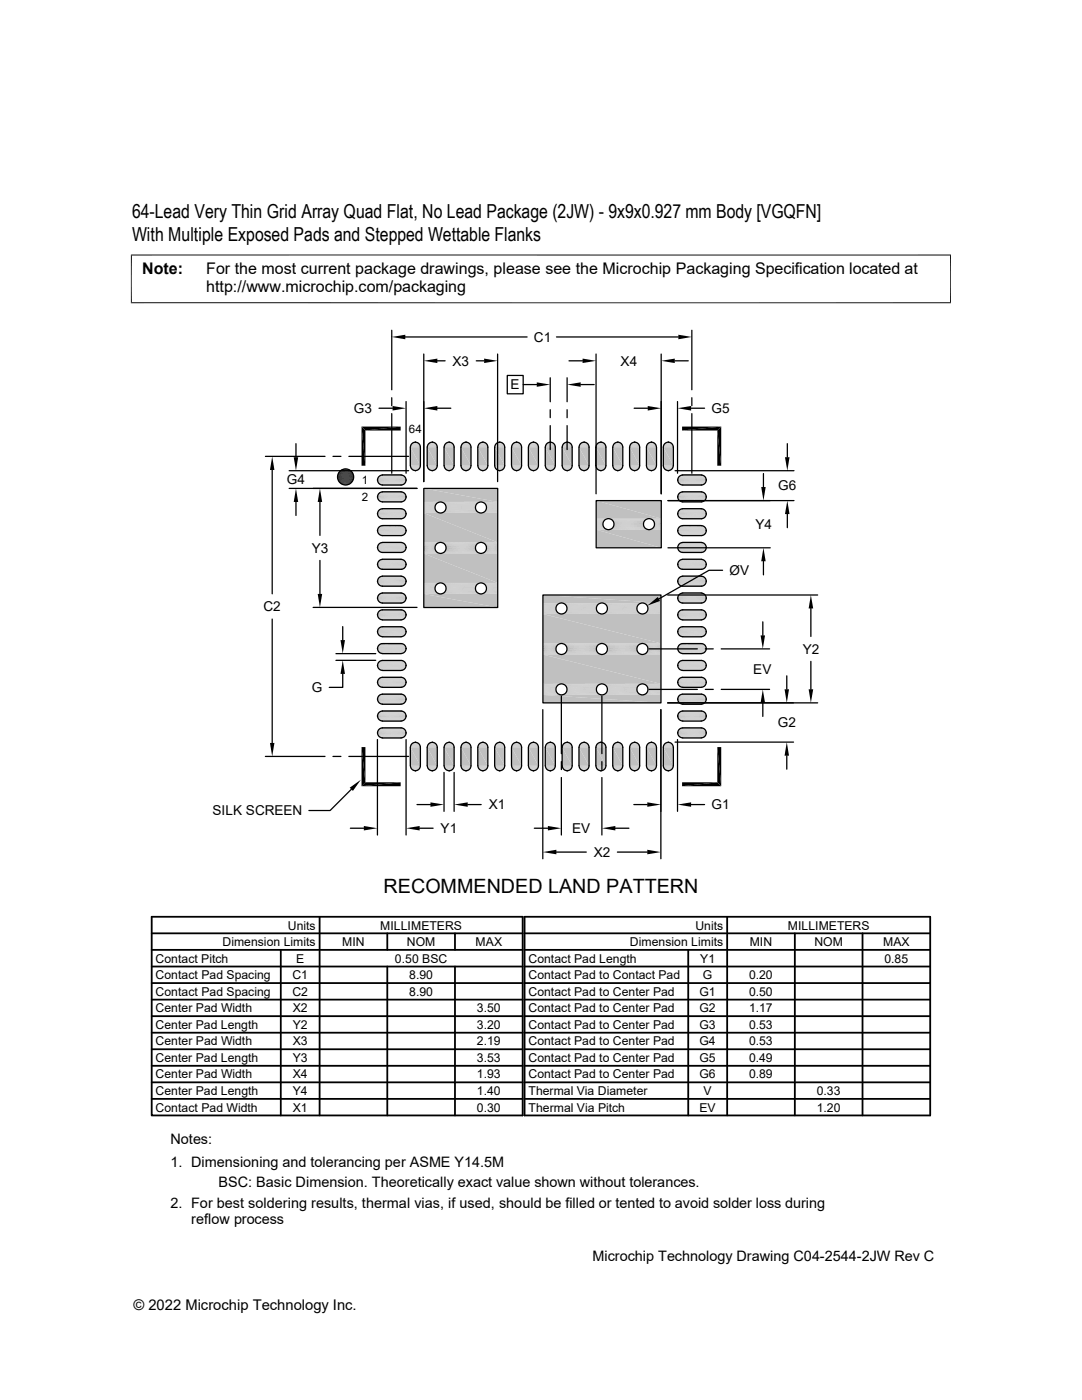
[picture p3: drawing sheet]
<svg xmlns="http://www.w3.org/2000/svg" width="216mm" height="279mm" viewBox="0 0 216 279" stroke-linecap="round" stroke-linejoin="round" font-family="sans-serif">
<defs><g id="words">
<g font-size="3.9">
<text x="26.4" y="43.5">64-Lead Very Thin Grid Array Quad Flat, No Lead Package (2JW) - 9x9x0.927 mm Body [VGQFN]</text>
<text x="26.4" y="48.1">With Multiple Exposed Pads and Stepped Wettable Flanks</text>
<text x="76.5" y="178.2">RECOMMENDED LAND PATTERN</text>
</g>
<g font-size="3.2">
<text x="28.4" y="54.7">Note:</text>
<text x="41.1" y="58.3">http://www.microchip.com/packaging</text>
<text x="41.1" y="54.7">For the most current package drawings, please see the Microchip Packaging Specification located at</text>
</g>
<g font-size="2.9">
<text x="34" y="228.3">Notes:</text>
<text x="34" y="232.9">1. Dimensioning and tolerancing per ASME Y14.5M</text>
<text x="43.6" y="237">BSC: Basic Dimension. Theoretically exact value shown without tolerances.</text>
<text x="34" y="241">2. For best soldering results, thermal vias, if used, should be filled or tented to avoid solder loss during</text>
<text x="38.1" y="244.3">reflow process</text>
<text x="118.2" y="251.7">Microchip Technology Drawing C04-2544-2JW Rev C</text>
<text x="26.6" y="261.3">© 2022 Microchip Technology Inc.</text>
</g>
<g font-size="2.7">
<text x="106.6" y="68.2">C1</text>
<text x="90.3" y="73">X3</text>
<text x="101.9" y="77.7">E</text>
<text x="123.8" y="73">X4</text>
<text x="70.6" y="82.4">G3</text>
<text x="142" y="82.4">G5</text>
<text x="57.2" y="96.7">G4</text>
<text x="155.3" y="97.9">G6</text>
<text x="150.7" y="105.6">Y4</text>
<text x="62.2" y="110.3">Y3</text>
<text x="145.6" y="114.7">ØV</text>
<text x="52.6" y="122">C2</text>
<text x="160.2" y="130.5">Y2</text>
<text x="150.3" y="134.5">EV</text>
<text x="62.2" y="138.1">G</text>
<text x="155.2" y="145.1">G2</text>
<text x="97.5" y="161.5">X1</text>
<text x="142" y="161.5">G1</text>
<text x="42.4" y="162.7">SILK SCREEN</text>
<text x="87.9" y="166.3">Y1</text>
<text x="114.2" y="166.3">EV</text>
<text x="118.5" y="171">X2</text>
</g>
<g font-size="2.4">
<text x="57.4" y="185.5">Units</text>
<text x="75.9" y="185.5">MILLIMETERS</text>
<text x="138.7" y="185.5">Units</text>
<text x="157.2" y="185.5">MILLIMETERS</text>
<text x="44.4" y="188.8">Dimension Limits</text>
<text x="68.3" y="188.8">MIN</text>
<text x="81.2" y="188.8">NOM</text>
<text x="94.9" y="188.8">MAX</text>
<text x="125.7" y="188.8">Dimension Limits</text>
<text x="149.6" y="188.8">MIN</text>
<text x="162.5" y="188.8">NOM</text>
<text x="176.2" y="188.8">MAX</text>
<text x="31.1" y="192.1">Contact Pitch</text>
<text x="31.1" y="195.4">Contact Pad Spacing</text>
<text x="58.3" y="195.4">C1</text>
<text x="59.1" y="192.1">E</text>
<text x="78.8" y="192.1">0.50 BSC</text>
<text x="81.7" y="195.4">8.90</text>
<text x="105.5" y="192.1">Contact Pad Length</text>
<text x="105.5" y="195.4">Contact Pad to Contact Pad</text>
<text x="139.7" y="192.1">Y1</text>
<text x="140.3" y="195.4">G</text>
<text x="149.5" y="195.4">0.20</text>
<text x="176.5" y="192.1">0.85</text>
<text x="31.1" y="202">Center Pad Width</text>
<text x="31.1" y="198.7">Contact Pad Spacing</text>
<text x="58.3" y="198.7">C2</text>
<text x="58.4" y="202">X2</text>
<text x="81.7" y="198.7">8.90</text>
<text x="95.2" y="202">3.50</text>
<text x="105.5" y="198.7">Contact Pad to Center Pad</text>
<text x="105.5" y="202">Contact Pad to Center Pad</text>
<text x="139.6" y="202">G2</text>
<text x="139.6" y="198.7">G1</text>
<text x="149.5" y="202">1.17</text>
<text x="149.5" y="198.7">0.50</text>
<text x="31.1" y="205.3">Center Pad Length</text>
<text x="31.1" y="208.6">Center Pad Width</text>
<text x="58.4" y="205.3">Y2</text>
<text x="58.4" y="208.6">X3</text>
<text x="95.2" y="205.3">3.20</text>
<text x="95.2" y="208.6">2.19</text>
<text x="105.5" y="205.3">Contact Pad to Center Pad</text>
<text x="105.5" y="208.6">Contact Pad to Center Pad</text>
<text x="139.6" y="208.6">G4</text>
<text x="139.6" y="205.3">G3</text>
<text x="149.5" y="205.3">0.53</text>
<text x="149.5" y="208.6">0.53</text>
<text x="31.1" y="211.9">Center Pad Length</text>
<text x="31.1" y="215.2">Center Pad Width</text>
<text x="58.4" y="215.2">X4</text>
<text x="58.4" y="211.9">Y3</text>
<text x="95.2" y="211.9">3.53</text>
<text x="95.2" y="215.2">1.93</text>
<text x="105.5" y="211.9">Contact Pad to Center Pad</text>
<text x="105.5" y="215.2">Contact Pad to Center Pad</text>
<text x="139.6" y="215.2">G6</text>
<text x="139.6" y="211.9">G5</text>
<text x="149.5" y="211.9">0.49</text>
<text x="149.5" y="215.2">0.89</text>
<text x="31.1" y="221.8">Contact Pad Width</text>
<text x="31.1" y="218.5">Center Pad Length</text>
<text x="58.4" y="218.5">Y4</text>
<text x="58.4" y="221.8">X1</text>
<text x="95.2" y="218.5">1.40</text>
<text x="95.2" y="221.8">0.30</text>
<text x="105.5" y="218.5">Thermal Via Diameter</text>
<text x="105.5" y="221.8">Thermal Via Pitch</text>
<text x="139.6" y="221.8">EV</text>
<text x="140.4" y="218.5">V</text>
<text x="163" y="218.5">0.33</text>
<text x="163" y="221.8">1.20</text>
</g>
<g font-size="2.3">
<text x="81.6" y="86.3">64</text>
<text x="72.2" y="96.6">1</text>
<text x="72.2" y="100">2</text>
</g>
</g></defs>
<g fill="#c0c0c0">
<path d="M82.7 88.2h.4z"/>
<path d="M86.1 88.2h.3z"/>
<path d="M89.4 88.2h.4z"/>
<path d="M92.8 88.2h.4z"/>
<path d="M96.2 88.2h.3z"/>
<path d="M99.5 88.2h.4z"/>
<path d="M102.9 88.2h.4z"/>
<path d="M106.3 88.2h.3z"/>
<path d="M109.6 88.2h.4z"/>
<path d="M113 88.2h.3z"/>
<path d="M116.4 88.2h.3z"/>
<path d="M119.7 88.2h.4z"/>
<path d="M123.1 88.2h.3z"/>
<path d="M126.4 88.2h.4z"/>
<path d="M129.8 88.2h.4z"/>
<path d="M133.2 88.2h.3z"/>
<path d="M133 88.3h.7z"/>
<path d="M133.2 88.2l.5 .1z"/>
<path d="M129.6 88.3h.7z"/>
<path d="M129.8 88.2l.5 .1z"/>
<path d="M126.3 88.3h.7z"/>
<path d="M126.4 88.2l.6 .1z"/>
<path d="M122.9 88.3h.7z"/>
<path d="M123.1 88.2l.5 .1z"/>
<path d="M119.5 88.3h.7z"/>
<path d="M119.7 88.2l.5 .1z"/>
<path d="M116.2 88.3h.7z"/>
<path d="M116.4 88.2l.5 .1z"/>
<path d="M112.8 88.3h.7z"/>
<path d="M113 88.2l.5 .1z"/>
<path d="M109.5 88.3h.7z"/>
<path d="M109.6 88.2l.6 .1z"/>
<path d="M106.1 88.3h.7z"/>
<path d="M106.3 88.2l.5 .1z"/>
<path d="M102.7 88.3h.7z"/>
<path d="M102.9 88.2l.5 .1z"/>
<path d="M99.4 88.3h.7z"/>
<path d="M99.5 88.2l.6 .1z"/>
<path d="M96 88.3h.7z"/>
<path d="M96.2 88.2l.5 .1z"/>
<path d="M92.6 88.3h.7z"/>
<path d="M92.8 88.2l.5 .1z"/>
<path d="M89.3 88.3h.7z"/>
<path d="M89.4 88.2l.6 .1z"/>
<path d="M85.9 88.3h.7z"/>
<path d="M86.1 88.2l.5 .1z"/>
<path d="M82.5 88.3h.7z"/>
<path d="M82.7 88.2l.5 .1z"/>
<path d="M132.9 88.3h1z"/>
<path d="M133 88.3h.9z"/>
<path d="M129.5 88.3h1z"/>
<path d="M129.6 88.3h.9z"/>
<path d="M126.1 88.3h1z"/>
<path d="M126.3 88.3h.8z"/>
<path d="M122.8 88.3h1z"/>
<path d="M122.9 88.3h.9z"/>
<path d="M119.4 88.3h1z"/>
<path d="M119.5 88.3h.9z"/>
<path d="M116 88.3h1z"/>
<path d="M116.2 88.3h.8z"/>
<path d="M112.7 88.3h1z"/>
<path d="M112.8 88.3h.9z"/>
<path d="M109.3 88.3h1z"/>
<path d="M109.5 88.3h.8z"/>
<path d="M105.9 88.3h1z"/>
<path d="M106.1 88.3h.8z"/>
<path d="M102.6 88.3h1z"/>
<path d="M102.7 88.3h.9z"/>
<path d="M99.2 88.3h1z"/>
<path d="M99.4 88.3h.8z"/>
<path d="M95.8 88.3h1z"/>
<path d="M96 88.3h.8z"/>
<path d="M92.5 88.3h1z"/>
<path d="M92.6 88.3h.9z"/>
<path d="M89.1 88.3h1z"/>
<path d="M89.3 88.3h.8z"/>
<path d="M85.7 88.3h1.1z"/>
<path d="M85.9 88.3h.9z"/>
<path d="M82.4 88.3h1z"/>
<path d="M82.5 88.3h.9z"/>
<path d="M132.7 88.5l.2-.2 1.1 .2z"/>
<path d="M132.9 88.3l1.1 .2z"/>
<path d="M129.3 88.5l.2-.2 1.1 .2z"/>
<path d="M129.5 88.3l1.1 .2z"/>
<path d="M126 88.5l.1-.2 1.2 .2z"/>
<path d="M126.1 88.3l1.2 .2z"/>
<path d="M122.6 88.5l.2-.2 1.1 .2z"/>
<path d="M122.8 88.3l1.1 .2z"/>
<path d="M119.3 88.5l.1-.2 1.1 .2z"/>
<path d="M119.4 88.3l1.1 .2z"/>
<path d="M115.9 88.5l.1-.2 1.2 .2z"/>
<path d="M116 88.3l1.2 .2z"/>
<path d="M112.5 88.5l.2-.2 1.1 .2z"/>
<path d="M112.7 88.3l1.1 .2z"/>
<path d="M109.2 88.5l.1-.2 1.1 .2z"/>
<path d="M109.3 88.3l1.1 .2z"/>
<path d="M105.8 88.5l.1-.2 1.2 .2z"/>
<path d="M105.9 88.3l1.2 .2z"/>
<path d="M102.4 88.5l.2-.2 1.1 .2z"/>
<path d="M102.6 88.3l1.1 .2z"/>
<path d="M99.1 88.5l.1-.2 1.2 .2z"/>
<path d="M99.2 88.3l1.2 .2z"/>
<path d="M95.7 88.5l.1-.2 1.2 .2z"/>
<path d="M95.8 88.3l1.2 .2z"/>
<path d="M92.3 88.5l.2-.2 1.1 .2z"/>
<path d="M92.5 88.3l1.1 .2z"/>
<path d="M89 88.5l.1-.2 1.2 .2z"/>
<path d="M89.1 88.3l1.2 .2z"/>
<path d="M85.6 88.5l.1-.2 1.2 .2z"/>
<path d="M85.7 88.3l1.2 .2z"/>
<path d="M82.2 88.5l.2-.2 1.1 .2z"/>
<path d="M82.4 88.3l1.1 .2z"/>
<path d="M132.6 88.6l.1-.1 1.4 .1z"/>
<path d="M132.7 88.5h1.3l.1 .1z"/>
<path d="M129.3 88.5l1.5 .1h-1.6z"/>
<path d="M129.3 88.5h1.3l.2 .1z"/>
<path d="M126 88.5l1.4 .1h-1.5z"/>
<path d="M126 88.5h1.3l.1 .1z"/>
<path d="M122.6 88.5l1.4 .1h-1.5z"/>
<path d="M122.6 88.5h1.3l.1 .1z"/>
<path d="M119.3 88.5l1.4 .1h-1.6z"/>
<path d="M119.3 88.5h1.2l.2 .1z"/>
<path d="M115.9 88.5l1.4 .1h-1.5z"/>
<path d="M115.9 88.5h1.3l.1 .1z"/>
<path d="M112.5 88.5l1.4 .1h-1.5z"/>
<path d="M112.5 88.5h1.3l.1 .1z"/>
<path d="M109.2 88.5l1.4 .1h-1.6z"/>
<path d="M109.2 88.5h1.2l.2 .1z"/>
<path d="M105.8 88.5l1.4 .1h-1.5z"/>
<path d="M105.8 88.5h1.3l.1 .1z"/>
<path d="M102.4 88.5l1.4 .1h-1.5z"/>
<path d="M102.4 88.5h1.3l.1 .1z"/>
<path d="M99.1 88.5l1.4 .1h-1.6z"/>
<path d="M99.1 88.5h1.3l.1 .1z"/>
<path d="M95.7 88.5l1.4 .1h-1.5z"/>
<path d="M95.7 88.5h1.3l.1 .1z"/>
<path d="M92.3 88.5l1.4 .1h-1.5z"/>
<path d="M92.3 88.5h1.3l.1 .1z"/>
<path d="M89 88.5l1.4 .1h-1.6z"/>
<path d="M89 88.5h1.3l.1 .1z"/>
<path d="M85.6 88.5l1.4 .1h-1.5z"/>
<path d="M85.6 88.5h1.3l.1 .1z"/>
<path d="M82.2 88.5l1.5 .1h-1.6z"/>
<path d="M82.2 88.5h1.3l.2 .1z"/>
<path d="M132.6 88.6l1.6 .1h-1.7z"/>
<path d="M132.6 88.6h1.5l.1 .1z"/>
<path d="M129.2 88.6l1.7 .1h-1.8z"/>
<path d="M129.2 88.6h1.6l.1 .1z"/>
<path d="M125.9 88.6l1.6 .1h-1.7z"/>
<path d="M125.9 88.6h1.5l.1 .1z"/>
<path d="M122.5 88.6l1.6 .1h-1.7z"/>
<path d="M122.5 88.6h1.5l.1 .1z"/>
<path d="M119.1 88.6l1.7 .1h-1.8z"/>
<path d="M119.1 88.6h1.6l.1 .1z"/>
<path d="M115.8 88.6l1.6 .1h-1.7z"/>
<path d="M115.8 88.6h1.5l.1 .1z"/>
<path d="M112.4 88.6l1.6 .1h-1.7z"/>
<path d="M112.4 88.6h1.5l.1 .1z"/>
<path d="M109 88.6l1.7 .1h-1.8z"/>
<path d="M109 88.6h1.6l.1 .1z"/>
<path d="M105.7 88.6l1.6 .1h-1.7z"/>
<path d="M105.7 88.6h1.5l.1 .1z"/>
<path d="M102.3 88.6l1.6 .1h-1.7z"/>
<path d="M102.3 88.6h1.5l.1 .1z"/>
<path d="M98.9 88.6l1.7 .1h-1.8z"/>
<path d="M98.9 88.6h1.6l.1 .1z"/>
<path d="M95.6 88.6l1.6 .1h-1.7z"/>
<path d="M95.6 88.6h1.5l.1 .1z"/>
<path d="M92.2 88.6l1.7 .1h-1.8z"/>
<path d="M92.2 88.6h1.5l.2 .1z"/>
<path d="M88.8 88.6l1.7 .1h-1.8z"/>
<path d="M88.8 88.6h1.6l.1 .1z"/>
<path d="M85.5 88.6l1.6 .1h-1.7z"/>
<path d="M85.5 88.6h1.5l.1 .1z"/>
<path d="M82.1 88.6l1.7 .1h-1.8z"/>
<path d="M82.1 88.6h1.6l.1 .1z"/>
<path d="M132.5 88.7l1.8 .2h-1.9z"/>
<path d="M132.5 88.7h1.7l.1 .2z"/>
<path d="M129.1 88.7l1.8 .2h-1.8z"/>
<path d="M129.1 88.7h1.8v.2z"/>
<path d="M125.8 88.7l1.8 .2h-1.9z"/>
<path d="M125.8 88.7h1.7l.1 .2z"/>
<path d="M122.4 88.7l1.8 .2h-1.9z"/>
<path d="M122.4 88.7h1.7l.1 .2z"/>
<path d="M119 88.7l1.8 .2h-1.8z"/>
<path d="M119 88.7h1.8v.2z"/>
<path d="M115.7 88.7l1.8 .2h-1.9z"/>
<path d="M115.7 88.7h1.7l.1 .2z"/>
<path d="M112.3 88.7l1.8 .2h-1.9z"/>
<path d="M112.3 88.7h1.7l.1 .2z"/>
<path d="M108.9 88.7l1.8 .2h-1.8z"/>
<path d="M108.9 88.7h1.8v.2z"/>
<path d="M105.6 88.7l1.8 .2h-1.9z"/>
<path d="M105.6 88.7h1.7l.1 .2z"/>
<path d="M102.2 88.7l1.8 .2h-1.9z"/>
<path d="M102.2 88.7h1.7l.1 .2z"/>
<path d="M98.8 88.7l1.8 .2h-1.8z"/>
<path d="M98.8 88.7h1.8v.2z"/>
<path d="M95.5 88.7l1.8 .2h-1.9z"/>
<path d="M95.5 88.7h1.7l.1 .2z"/>
<path d="M92.1 88.7l1.8 .2h-1.9z"/>
<path d="M92.1 88.7h1.8v.2z"/>
<path d="M88.7 88.7l1.9 .2h-1.9z"/>
<path d="M88.7 88.7h1.8l.1 .2z"/>
<path d="M85.4 88.7l1.8 .2h-1.9z"/>
<path d="M85.4 88.7h1.7l.1 .2z"/>
<path d="M82 88.7l1.8 .2h-1.9z"/>
<path d="M82 88.7h1.8v.2z"/>
<path d="M132.4 88.9l1.9 .1h-1.9z"/>
<path d="M132.4 88.9h1.9v.1z"/>
<path d="M129.1 88.9l1.9 .1h-2z"/>
<path d="M129.1 88.9h1.8l.1 .1z"/>
<path d="M125.7 88.9l1.9 .1h-2z"/>
<path d="M125.7 88.9h1.9v.1z"/>
<path d="M122.3 88.9l1.9 .1h-1.9z"/>
<path d="M122.3 88.9h1.9v.1z"/>
<path d="M119 88.9l1.9 .1h-2z"/>
<path d="M119 88.9h1.8l.1 .1z"/>
<path d="M115.6 88.9l1.9 .1h-2z"/>
<path d="M115.6 88.9h1.9v.1z"/>
<path d="M112.2 88.9l2 .1h-2z"/>
<path d="M112.2 88.9h1.9l.1 .1z"/>
<path d="M108.9 88.9l1.9 .1h-2z"/>
<path d="M108.9 88.9h1.8l.1 .1z"/>
<path d="M105.5 88.9l1.9 .1h-1.9z"/>
<path d="M105.5 88.9h1.9v.1z"/>
<path d="M102.1 88.9l2 .1h-2z"/>
<path d="M102.1 88.9h1.9l.1 .1z"/>
<path d="M98.8 88.9l1.9 .1h-2z"/>
<path d="M98.8 88.9h1.8l.1 .1z"/>
<path d="M95.4 88.9l1.9 .1h-1.9z"/>
<path d="M95.4 88.9h1.9v.1z"/>
<path d="M92 88.9l2 .1h-2z"/>
<path d="M92 88.9h1.9l.1 .1z"/>
<path d="M88.7 88.9l1.9 .1h-2z"/>
<path d="M88.7 88.9h1.9v.1z"/>
<path d="M85.3 88.9l1.9 .1h-1.9z"/>
<path d="M85.3 88.9h1.9v.1z"/>
<path d="M81.9 88.9l2 .1h-2z"/>
<path d="M81.9 88.9h1.9l.1 .1z"/>
</g>
<path d="M132.4 89.1h2" fill="none" stroke="#c0c0c0" stroke-width=".2"/>
<path d="M132.4 89h1.9l.1 .2z" fill="#c0c0c0"/>
<path d="M129 89.1h2" fill="none" stroke="#c0c0c0" stroke-width=".2"/>
<path d="M129 89h2v.2z" fill="#c0c0c0"/>
<path d="M125.6 89.1h2" fill="none" stroke="#c0c0c0" stroke-width=".2"/>
<path d="M125.6 89h2v.2z" fill="#c0c0c0"/>
<path d="M122.3 89.1h2" fill="none" stroke="#c0c0c0" stroke-width=".2"/>
<path d="M122.3 89h1.9l.1 .2z" fill="#c0c0c0"/>
<path d="M118.9 89.1h2" fill="none" stroke="#c0c0c0" stroke-width=".2"/>
<path d="M118.9 89h2v.2z" fill="#c0c0c0"/>
<path d="M115.5 89.1h2" fill="none" stroke="#c0c0c0" stroke-width=".2"/>
<path d="M115.5 89h2v.2z" fill="#c0c0c0"/>
<path d="M112.2 89.1h2" fill="none" stroke="#c0c0c0" stroke-width=".2"/>
<path d="M112.2 89h2v.2z" fill="#c0c0c0"/>
<path d="M108.8 89.1h2" fill="none" stroke="#c0c0c0" stroke-width=".2"/>
<path d="M108.8 89h2v.2z" fill="#c0c0c0"/>
<path d="M105.4 89.1h2" fill="none" stroke="#c0c0c0" stroke-width=".2"/>
<path d="M105.5 89h1.9v.2z" fill="#c0c0c0"/>
<path d="M102.1 89.1h2" fill="none" stroke="#c0c0c0" stroke-width=".2"/>
<path d="M102.1 89h2v.2z" fill="#c0c0c0"/>
<path d="M98.7 89.1h2" fill="none" stroke="#c0c0c0" stroke-width=".2"/>
<path d="M98.7 89h2v.2z" fill="#c0c0c0"/>
<path d="M95.3 89.1h2" fill="none" stroke="#c0c0c0" stroke-width=".2"/>
<path d="M95.4 89h1.9v.2z" fill="#c0c0c0"/>
<path d="M92 89.1h2" fill="none" stroke="#c0c0c0" stroke-width=".2"/>
<path d="M92 89h2v.2z" fill="#c0c0c0"/>
<path d="M88.6 89.1h2" fill="none" stroke="#c0c0c0" stroke-width=".2"/>
<path d="M88.6 89h2v.2z" fill="#c0c0c0"/>
<path d="M85.2 89.1h2" fill="none" stroke="#c0c0c0" stroke-width=".2"/>
<path d="M85.3 89h1.9v.2z" fill="#c0c0c0"/>
<path d="M81.9 89.1h2" fill="none" stroke="#c0c0c0" stroke-width=".2"/>
<g fill="#c0c0c0">
<path d="M81.9 89h2v.2z"/>
<path d="M132.4 89.2l2 3.7h-2z"/>
<path d="M132.4 89.2h2v3.7z"/>
<path d="M129 89.2l2 3.7h-2z"/>
<path d="M129 89.2h2v3.7z"/>
<path d="M125.6 89.2l2 3.7h-2z"/>
<path d="M125.6 89.2h2v3.7z"/>
<path d="M122.3 89.2l2 3.7h-2z"/>
<path d="M122.3 89.2h2v3.7z"/>
<path d="M118.9 89.2l2 3.7h-2z"/>
<path d="M118.9 89.2h2v3.7z"/>
<path d="M115.5 89.2l2 3.7h-2z"/>
<path d="M115.5 89.2h2v3.7z"/>
<path d="M112.2 89.2l2 3.7h-2z"/>
<path d="M112.2 89.2h2v3.7z"/>
<path d="M108.8 89.2l2 3.7h-2z"/>
<path d="M108.8 89.2h2v3.7z"/>
<path d="M105.4 89.2l2 3.7h-2z"/>
<path d="M105.4 89.2h2v3.7z"/>
<path d="M102.1 89.2l2 3.7h-2z"/>
<path d="M102.1 89.2h2v3.7z"/>
<path d="M98.7 89.2l2 3.7h-2z"/>
<path d="M98.7 89.2h2v3.7z"/>
<path d="M95.3 89.2l2 3.7h-2z"/>
<path d="M95.3 89.2h2v3.7z"/>
<path d="M92 89.2l2 3.7h-2z"/>
<path d="M92 89.2h2v3.7z"/>
<path d="M88.6 89.2l2 3.7h-2z"/>
<path d="M88.6 89.2h2v3.7z"/>
<path d="M85.2 89.2l2 3.7h-2z"/>
<path d="M85.2 89.2h2v3.7z"/>
<path d="M81.9 89.2l2 3.7h-2z"/>
<path d="M81.9 89.2h2v3.7z"/>
<path d="M132.4 92.9l1.9 .2h-1.9z"/>
</g>
<path d="M132.4 93h2" fill="none" stroke="#c0c0c0" stroke-width=".2"/>
<path d="M129 92.9l2 .2h-2z" fill="#c0c0c0"/>
<path d="M129 93h2" fill="none" stroke="#c0c0c0" stroke-width=".2"/>
<path d="M125.6 92.9l2 .2h-2z" fill="#c0c0c0"/>
<path d="M125.6 93h2" fill="none" stroke="#c0c0c0" stroke-width=".2"/>
<path d="M122.3 92.9l1.9 .2h-1.9z" fill="#c0c0c0"/>
<g fill="none" stroke="#c0c0c0" stroke-width=".2">
<path d="M81.9 93h2M85.2 93h2M88.6 93h2M92 93h2M95.3 93h2M98.7 93h2M102.1 93h2M105.4 93h2M108.8 93h2M112.2 93h2M115.5 93h2M118.9 93h2"/>
<path d="M122.3 93h2"/>
</g>
<g fill="#c0c0c0">
<path d="M132.4 93.1l1.9 .2h-1.9z"/>
<path d="M132.4 93.1h1.9v.2z"/>
<path d="M129 93.1l1.9 .2h-1.8z"/>
<path d="M129 93.1h2l-.1 .2z"/>
<path d="M125.6 93.1l2 .2h-1.9z"/>
<path d="M125.6 93.1h2v.2z"/>
<path d="M122.3 93.1l1.9 .2h-1.9z"/>
<path d="M122.3 93.1h1.9v.2z"/>
<path d="M118.9 93.1l1.9 .2h-1.8z"/>
<path d="M118.9 93.1h2l-.1 .2z"/>
<path d="M115.5 93.1l2 .2h-1.9z"/>
<path d="M115.5 93.1h2v.2z"/>
<path d="M112.2 93.1l1.9 .2h-1.9z"/>
<path d="M112.2 93.1h2l-.1 .2z"/>
<path d="M108.8 93.1l1.9 .2h-1.8z"/>
<path d="M108.8 93.1h2l-.1 .2z"/>
<path d="M105.5 93.1l1.9 .2h-1.9z"/>
<path d="M105.5 93.1h1.9v.2z"/>
<path d="M102.1 93.1l1.9 .2h-1.9z"/>
<path d="M102.1 93.1h2l-.1 .2z"/>
<path d="M98.7 93.1l1.9 .2h-1.8z"/>
<path d="M98.7 93.1h2l-.1 .2z"/>
<path d="M95.4 93.1l1.9 .2h-1.9z"/>
<path d="M95.4 93.1h1.9v.2z"/>
<path d="M92 93.1l1.9 .2h-1.9z"/>
<path d="M92 93.1h2l-.1 .2z"/>
<path d="M88.6 93.1l2 .2h-1.9z"/>
<path d="M88.6 93.1h2v.2z"/>
<path d="M85.3 93.1l1.9 .2h-1.9z"/>
<path d="M85.3 93.1h1.9v.2z"/>
<path d="M81.9 93.1l1.9 .2h-1.9z"/>
<path d="M81.9 93.1h2l-.1 .2z"/>
<path d="M132.4 93.3l1.8 .1h-1.7z"/>
<path d="M132.4 93.3h1.9l-.1 .1z"/>
<path d="M129.1 93.3l1.8 .1h-1.8z"/>
<path d="M129.1 93.3h1.8v.1z"/>
<path d="M125.7 93.3l1.8 .1h-1.7z"/>
<path d="M125.7 93.3h1.9l-.1 .1z"/>
<path d="M122.3 93.3l1.8 .1h-1.7z"/>
<path d="M122.3 93.3h1.9l-.1 .1z"/>
<path d="M119 93.3l1.8 .1h-1.8z"/>
<path d="M119 93.3h1.8v.1z"/>
<path d="M115.6 93.3l1.8 .1h-1.7z"/>
<path d="M115.6 93.3h1.9l-.1 .1z"/>
<path d="M112.2 93.3l1.8 .1h-1.7z"/>
<path d="M112.2 93.3h1.9l-.1 .1z"/>
<path d="M108.9 93.3l1.8 .1h-1.8z"/>
<path d="M108.9 93.3h1.8v.1z"/>
<path d="M105.5 93.3l1.8 .1h-1.7z"/>
<path d="M105.5 93.3h1.9l-.1 .1z"/>
<path d="M102.1 93.3l1.8 .1h-1.7z"/>
<path d="M102.1 93.3h1.9l-.1 .1z"/>
<path d="M98.8 93.3l1.8 .1h-1.8z"/>
<path d="M98.8 93.3h1.8v.1z"/>
<path d="M95.4 93.3l1.8 .1h-1.7z"/>
<path d="M95.4 93.3h1.9l-.1 .1z"/>
<path d="M92 93.3l1.9 .1h-1.8z"/>
<path d="M92 93.3h1.9v.1z"/>
<path d="M88.7 93.3l1.8 .1h-1.8z"/>
<path d="M88.7 93.3h1.9l-.1 .1z"/>
<path d="M85.3 93.3l1.8 .1h-1.7z"/>
<path d="M85.3 93.3h1.9l-.1 .1z"/>
<path d="M81.9 93.3l1.9 .1h-1.8z"/>
<path d="M81.9 93.3h1.9v.1z"/>
<path d="M132.5 93.4l1.6 .2h-1.5z"/>
<path d="M132.5 93.4h1.7l-.1 .2z"/>
<path d="M129.1 93.4l1.7 .2h-1.6z"/>
<path d="M129.1 93.4h1.8l-.1 .2z"/>
<path d="M125.8 93.4l1.6 .2h-1.5z"/>
<path d="M125.8 93.4h1.7l-.1 .2z"/>
<path d="M122.4 93.4l1.6 .2h-1.5z"/>
<path d="M122.4 93.4h1.7l-.1 .2z"/>
<path d="M119 93.4l1.7 .2h-1.6z"/>
<path d="M119 93.4h1.8l-.1 .2z"/>
<path d="M115.7 93.4l1.6 .2h-1.5z"/>
<path d="M115.7 93.4h1.7l-.1 .2z"/>
<path d="M112.3 93.4l1.6 .2h-1.5z"/>
<path d="M112.3 93.4h1.7l-.1 .2z"/>
<path d="M108.9 93.4l1.7 .2h-1.6z"/>
<path d="M108.9 93.4h1.8l-.1 .2z"/>
<path d="M105.6 93.4l1.6 .2h-1.5z"/>
<path d="M105.6 93.4h1.7l-.1 .2z"/>
<path d="M102.2 93.4l1.6 .2h-1.5z"/>
<path d="M102.2 93.4h1.7l-.1 .2z"/>
<path d="M98.8 93.4l1.7 .2h-1.6z"/>
<path d="M98.8 93.4h1.8l-.1 .2z"/>
<path d="M95.5 93.4l1.6 .2h-1.5z"/>
<path d="M95.5 93.4h1.7l-.1 .2z"/>
<path d="M92.1 93.4l1.6 .2h-1.5z"/>
<path d="M92.1 93.4h1.8l-.2 .2z"/>
<path d="M88.7 93.4l1.7 .2h-1.6z"/>
<path d="M88.7 93.4h1.8l-.1 .2z"/>
<path d="M85.4 93.4l1.6 .2h-1.5z"/>
<path d="M85.4 93.4h1.7l-.1 .2z"/>
<path d="M82 93.4l1.7 .2h-1.6z"/>
<path d="M82 93.4h1.8l-.1 .2z"/>
<path d="M132.6 93.6l1.4 .1h-1.3z"/>
<path d="M132.6 93.6h1.5l-.1 .1z"/>
<path d="M129.2 93.6l1.4 .1h-1.3z"/>
<path d="M129.2 93.6h1.6l-.2 .1z"/>
<path d="M125.9 93.6l1.4 .1h-1.3z"/>
<path d="M125.9 93.6h1.5l-.1 .1z"/>
<path d="M122.5 93.6l1.4 .1h-1.3z"/>
<path d="M122.5 93.6h1.5l-.1 .1z"/>
<path d="M119.1 93.6l1.4 .1h-1.2z"/>
<path d="M119.1 93.6h1.6l-.2 .1z"/>
<path d="M115.8 93.6l1.4 .1h-1.3z"/>
<path d="M115.8 93.6h1.5l-.1 .1z"/>
<path d="M112.4 93.6l1.4 .1h-1.3z"/>
<path d="M112.4 93.6h1.5l-.1 .1z"/>
<path d="M109 93.6l1.4 .1h-1.2z"/>
<path d="M109 93.6h1.6l-.2 .1z"/>
<path d="M105.7 93.6l1.4 .1h-1.3z"/>
<path d="M105.7 93.6h1.5l-.1 .1z"/>
<path d="M102.3 93.6l1.4 .1h-1.3z"/>
<path d="M102.3 93.6h1.5l-.1 .1z"/>
<path d="M98.9 93.6l1.5 .1h-1.3z"/>
<path d="M98.9 93.6h1.6l-.1 .1z"/>
<path d="M95.6 93.6l1.4 .1h-1.3z"/>
<path d="M95.6 93.6h1.5l-.1 .1z"/>
<path d="M92.2 93.6l1.4 .1h-1.3z"/>
<path d="M92.2 93.6h1.5l-.1 .1z"/>
<path d="M88.8 93.6l1.5 .1h-1.3z"/>
<path d="M88.8 93.6h1.6l-.1 .1z"/>
<path d="M85.5 93.6l1.4 .1h-1.3z"/>
<path d="M85.5 93.6h1.5l-.1 .1z"/>
<path d="M82.1 93.6l1.4 .1h-1.3z"/>
<path d="M82.1 93.6h1.6l-.2 .1z"/>
<path d="M132.7 93.7l1.2 .1z"/>
<path d="M132.7 93.7h1.3l-.1 .1z"/>
<path d="M129.3 93.7l1.2 .1z"/>
<path d="M129.3 93.7h1.3l-.1 .1z"/>
<path d="M126 93.7l1.1 .1z"/>
<path d="M126 93.7h1.3l-.2 .1z"/>
<path d="M122.6 93.7l1.2 .1z"/>
<path d="M122.6 93.7h1.3l-.1 .1z"/>
<path d="M119.3 93.7l1.1 .1z"/>
<path d="M119.3 93.7h1.2l-.1 .1z"/>
<path d="M115.9 93.7l1.1 .1z"/>
<path d="M115.9 93.7h1.3l-.2 .1z"/>
<path d="M112.5 93.7l1.2 .1z"/>
<path d="M112.5 93.7h1.3l-.1 .1z"/>
<path d="M109.2 93.7l1.1 .1z"/>
<path d="M109.2 93.7h1.2l-.1 .1z"/>
<path d="M105.8 93.7l1.1 .1z"/>
<path d="M105.8 93.7h1.3l-.2 .1z"/>
<path d="M102.4 93.7l1.2 .1z"/>
<path d="M102.4 93.7h1.3l-.1 .1z"/>
<path d="M99.1 93.7l1.1 .1z"/>
<path d="M99.1 93.7h1.3l-.2 .1z"/>
<path d="M95.7 93.7l1.1 .1z"/>
<path d="M95.7 93.7h1.3l-.2 .1z"/>
<path d="M92.3 93.7l1.2 .1z"/>
<path d="M92.3 93.7h1.3l-.1 .1z"/>
<path d="M89 93.7l1.1 .1z"/>
<path d="M89 93.7h1.3l-.2 .1z"/>
<path d="M85.6 93.7l1.2 .1z"/>
<path d="M85.6 93.7h1.3l-.1 .1z"/>
<path d="M82.2 93.7l1.2 .1z"/>
<path d="M82.2 93.7h1.3l-.1 .1z"/>
<path d="M132.9 93.8l.8 .1z"/>
<path d="M132.9 93.8h1z"/>
<path d="M129.5 93.8l.8 .1z"/>
<path d="M129.5 93.8h1z"/>
<path d="M126.1 93.8l.9 .1z"/>
<path d="M126.1 93.8h1z"/>
<path d="M122.8 93.8l.8 .1z"/>
<path d="M122.8 93.8h1z"/>
<path d="M119.4 93.8l.8 .1z"/>
<path d="M119.4 93.8h1z"/>
<path d="M116 93.8l.9 .1z"/>
<path d="M116 93.8h1z"/>
<path d="M112.7 93.8l.8 .1z"/>
<path d="M112.7 93.8h1z"/>
<path d="M109.3 93.8l.9 .1z"/>
<path d="M109.3 93.8h1z"/>
<path d="M105.9 93.8l.9 .1z"/>
<path d="M105.9 93.8h1z"/>
<path d="M102.6 93.8l.8 .1z"/>
<path d="M102.6 93.8h1z"/>
<path d="M99.2 93.8l.9 .1z"/>
<path d="M99.2 93.8h1z"/>
<path d="M95.8 93.8l.9 .1z"/>
<path d="M95.8 93.8h1z"/>
<path d="M92.5 93.8l.8 .1z"/>
<path d="M92.5 93.8h1z"/>
<path d="M89.1 93.8l.9 .1z"/>
<path d="M89.1 93.8h1z"/>
<path d="M85.7 93.8l.9 .1z"/>
<path d="M85.7 93.8h1.1z"/>
<path d="M82.4 93.8l.8 .1z"/>
<path d="M82.4 93.8h1z"/>
<path d="M82.7 93.9h.4z"/>
<path d="M86.1 93.9h.3z"/>
<path d="M89.4 93.9h.4z"/>
<path d="M92.8 93.9h.4z"/>
<path d="M96.2 93.9h.3z"/>
<path d="M99.5 93.9h.4z"/>
<path d="M102.9 93.9h.4z"/>
<path d="M106.3 93.9h.3z"/>
<path d="M109.6 93.9h.4z"/>
<path d="M113 93.9h.3z"/>
<path d="M116.4 93.9h.3z"/>
<path d="M119.7 93.9h.4z"/>
<path d="M123.1 93.9h.3z"/>
<path d="M126.4 93.9h.4z"/>
<path d="M129.8 93.9h.4z"/>
<path d="M133.2 93.9h.3z"/>
<path d="M133 93.9h.5z"/>
<path d="M133 93.9h.7z"/>
<path d="M129.6 93.9h.6z"/>
<path d="M129.6 93.9h.7z"/>
<path d="M126.3 93.9h.5z"/>
<path d="M126.3 93.9h.7z"/>
<path d="M122.9 93.9h.5z"/>
<path d="M122.9 93.9h.7z"/>
<path d="M119.5 93.9h.6z"/>
<path d="M119.5 93.9h.7z"/>
<path d="M116.2 93.9h.5z"/>
<path d="M116.2 93.9h.7z"/>
<path d="M112.8 93.9h.5z"/>
<path d="M112.8 93.9h.7z"/>
<path d="M109.5 93.9h.5z"/>
<path d="M109.5 93.9h.7z"/>
<path d="M106.1 93.9h.5z"/>
<path d="M106.1 93.9h.7z"/>
<path d="M102.7 93.9h.6z"/>
<path d="M102.7 93.9h.7z"/>
<path d="M99.4 93.9h.5z"/>
<path d="M99.4 93.9h.7z"/>
<path d="M96 93.9h.5z"/>
<path d="M96 93.9h.7z"/>
<path d="M92.6 93.9h.6z"/>
<path d="M92.6 93.9h.7z"/>
<path d="M89.3 93.9h.5z"/>
<path d="M89.3 93.9h.7z"/>
<path d="M85.9 93.9h.5z"/>
<path d="M85.9 93.9h.7z"/>
<path d="M82.5 93.9h.6z"/>
<path d="M82.5 93.9h.7z"/>
</g>
<g fill="none" stroke="#c0c0c0" stroke-width=".2">
<path d="M75.3 95.7h5.7M75.3 99.1h5.7M75.3 95.9h5.7M75.3 99.3h5.7M75.3 95.6h5.7M75.3 96h5.7M75.3 96.1h5.7M75.3 99h5.7M75.3 99.4h5.7M75.3 95.5h5.7M75.3 98.9h5.7M75.4 95.4h5.6"/>
<path d="M75.4 98.8h5.6M75.4 96.2h5.6M75.4 99.5h5.6M75.4 95.3h5.5M75.4 98.7h5.5M75.4 96.2h5.5M75.4 99.6h5.5M75.5 96.3h5.4M75.5 99.7h5.4M75.5 95.3h5.4M75.5 98.6h5.4M75.5 95.2h5.4"/>
<path d="M75.5 96.4h5.4M75.5 99.8h5.4M75.5 96.5h5.3M75.5 99.8h5.3M75.5 95.1h5.3M75.5 98.5h5.3M75.6 95h5.1M75.6 98.4h5.1M75.6 96.5h5.1M75.6 99.9h5.1M75.7 96.6h5M75.7 100h5"/>
<path d="M75.7 95h5M75.7 98.4h5M75.8 94.9h4.8M75.8 98.3h4.8M75.8 96.6h4.8M75.8 96.7h4.7M75.8 94.9h4.7M75.8 98.2h4.7M75.9 94.8h4.5M75.9 96.7h4.5M76 96.8h4.4M76 98.2h4.4"/>
<path d="M76.2 94.8h4M135.2 95.7h5.7M135.2 99.1h5.7M135.2 95.9h5.7M135.2 99.3h5.7M135.2 95.5h5.7M135.2 98.9h5.7M135.2 95.6h5.7M135.2 96h5.7M135.2 96.1h5.7M135.2 99h5.7M135.2 99.4h5.7"/>
<path d="M135.3 95.4h5.6M135.3 98.8h5.6M135.3 96.2h5.6M135.3 99.5h5.6M135.3 96.2h5.5M135.3 99.6h5.5M135.3 95.3h5.5M135.3 98.7h5.5M135.4 95.3h5.4M135.4 98.6h5.4M135.4 96.3h5.4M135.4 99.7h5.4"/>
<path d="M135.4 95.2h5.4M135.4 96.4h5.4M135.4 99.8h5.4M135.4 95.1h5.3M135.4 98.5h5.3M135.4 96.5h5.3M135.4 99.8h5.3M135.5 95h5.1M135.5 98.4h5.1M135.5 96.5h5.1M135.5 99.9h5.1M135.6 96.6h5"/>
<path d="M135.6 100h5M135.6 95h5M135.6 98.4h5M135.7 94.9h4.8M135.7 98.3h4.8M135.7 96.6h4.8M135.7 94.9h4.7M135.7 98.2h4.7M135.7 96.7h4.7M135.8 96.7h4.5M135.8 94.8h4.5M135.9 98.2h4.4"/>
<path d="M135.9 96.8h4.4M136.1 94.8h4M75.3 102.4h5.7M75.3 105.8h5.7M75.3 109.2h5.7M75.3 112.5h5.7M75.3 115.9h5.7M75.3 119.3h5.7M75.3 102.6h5.7M75.3 106h5.7M75.3 109.3h5.7M75.3 112.7h5.7"/>
<path d="M75.3 116.1h5.7M75.3 119.4h5.7M75.3 102.3h5.7M75.3 102.7h5.7M75.3 102.8h5.7M75.3 105.7h5.7M75.3 106.1h5.7M75.3 106.2h5.7M75.3 109.1h5.7M75.3 109.4h5.7M75.3 109.5h5.7M75.3 112.4h5.7"/>
<path d="M75.3 112.8h5.7M75.3 112.9h5.7M75.3 115.8h5.7M75.3 116.2h5.7M75.3 116.3h5.7M75.3 119.2h5.7M75.3 119.5h5.7M75.3 119.6h5.7M75.3 102.2h5.7M75.3 105.6h5.7M75.3 109h5.7M75.3 112.3h5.7"/>
<path d="M75.3 115.7h5.7M75.3 119.1h5.7M75.4 102.2h5.6M75.4 105.5h5.6M75.4 108.9h5.6M75.4 112.2h5.6M75.4 115.6h5.6M75.4 119h5.6M75.4 102.9h5.6M75.4 106.3h5.6M75.4 109.6h5.6M75.4 113h5.6"/>
<path d="M75.4 116.4h5.6M75.4 119.7h5.6M75.4 102.1h5.5M75.4 105.4h5.5M75.4 108.8h5.5M75.4 112.2h5.5M75.4 115.5h5.5M75.4 118.9h5.5M75.4 103h5.5M75.4 106.3h5.5M75.4 109.7h5.5M75.4 113.1h5.5"/>
<path d="M75.4 116.4h5.5M75.4 119.8h5.5M75.5 103h5.4M75.5 106.4h5.4M75.5 109.8h5.4M75.5 113.1h5.4M75.5 116.5h5.4M75.5 119.9h5.4M75.5 102h5.4M75.5 105.4h5.4M75.5 108.7h5.4M75.5 112.1h5.4"/>
<path d="M75.5 115.5h5.4M75.5 118.8h5.4M75.5 101.9h5.4M75.5 105.3h5.4M75.5 108.6h5.4M75.5 112h5.4M75.5 115.4h5.4M75.5 118.7h5.4M75.5 103.1h5.4M75.5 106.5h5.4M75.5 109.9h5.4M75.5 113.2h5.4"/>
<path d="M75.5 116.6h5.4M75.5 120h5.4M75.5 103.2h5.3M75.5 106.6h5.3M75.5 109.9h5.3M75.5 113.3h5.3M75.5 116.7h5.3M75.5 101.8h5.3M75.5 105.2h5.3M75.5 108.6h5.3M75.5 111.9h5.3M75.5 115.3h5.3"/>
<path d="M75.5 118.7h5.3M75.6 101.8h5.1M75.6 105.1h5.1M75.6 108.5h5.1M75.6 111.9h5.1M75.6 115.2h5.1M75.6 118.6h5.1M75.6 103.3h5.1M75.6 106.6h5.1M75.6 110h5.1M75.6 113.4h5.1M75.6 116.7h5.1"/>
<path d="M75.7 103.3h5M75.7 106.7h5M75.7 110.1h5M75.7 113.4h5M75.7 116.8h5M75.7 101.7h5M75.7 105.1h5M75.7 108.4h5M75.7 111.8h5M75.7 115.2h5M75.7 118.5h5M75.8 101.7h4.8"/>
<path d="M75.8 105h4.8M75.8 108.4h4.8M75.8 111.8h4.8M75.8 115.1h4.8M75.8 118.5h4.8M75.8 100h4.8M75.8 103.4h4.8M75.8 106.7h4.8M75.8 110.1h4.8M75.8 113.5h4.8M75.8 116.8h4.8M75.8 100.1h4.7"/>
<path d="M75.8 103.4h4.7M75.8 106.8h4.7M75.8 110.2h4.7M75.8 113.5h4.7M75.8 116.9h4.7M75.8 101.6h4.7M75.8 105h4.7M75.8 108.3h4.7M75.8 111.7h4.7M75.8 115.1h4.7M75.8 118.4h4.7M75.9 101.6h4.5"/>
<path d="M75.9 108.3h4.5M75.9 115h4.5M75.9 100.1h4.5M75.9 103.5h4.5M75.9 106.8h4.5M75.9 110.2h4.5M75.9 116.9h4.5M76 113.6h4.4M76 104.9h4.4M76 111.7h4.4M76 118.4h4.4M76.1 100.2h4.1"/>
<path d="M76.1 103.5h4.1M76.1 110.2h4.1M76.1 117h4.1M76.1 101.5h4.1M76.1 108.3h4.1M76.1 115h4.1M76.2 106.9h4M76.2 113.6h4M135.2 102.4h5.7M135.2 105.8h5.7M135.2 109.2h5.7M135.2 112.5h5.7"/>
<path d="M135.2 115.9h5.7M135.2 119.3h5.7M135.2 102.6h5.7M135.2 106h5.7M135.2 109.3h5.7M135.2 112.7h5.7M135.2 116.1h5.7M135.2 119.4h5.7M135.2 102.2h5.7M135.2 105.6h5.7M135.2 109h5.7M135.2 112.3h5.7"/>
<path d="M135.2 115.7h5.7M135.2 119.1h5.7M135.2 102.3h5.7M135.2 102.7h5.7M135.2 102.8h5.7M135.2 105.7h5.7M135.2 106.1h5.7M135.2 106.2h5.7M135.2 109.1h5.7M135.2 109.4h5.7M135.2 109.5h5.7M135.2 112.4h5.7"/>
<path d="M135.2 112.8h5.7M135.2 112.9h5.7M135.2 115.8h5.7M135.2 116.2h5.7M135.2 116.3h5.7M135.2 119.2h5.7M135.2 119.5h5.7M135.2 119.6h5.7M135.3 102.2h5.6M135.3 105.5h5.6M135.3 108.9h5.6M135.3 112.2h5.6"/>
<path d="M135.3 115.6h5.6M135.3 119h5.6M135.3 102.9h5.6M135.3 106.3h5.6M135.3 109.6h5.6M135.3 113h5.6M135.3 116.4h5.6M135.3 119.7h5.6M135.3 103h5.5M135.3 106.3h5.5M135.3 109.7h5.5M135.3 113.1h5.5"/>
<path d="M135.3 116.4h5.5M135.3 119.8h5.5M135.3 102.1h5.5M135.3 105.4h5.5M135.3 108.8h5.5M135.3 112.2h5.5M135.3 115.5h5.5M135.3 118.9h5.5M135.4 102h5.4M135.4 105.4h5.4M135.4 108.7h5.4M135.4 112.1h5.4"/>
<path d="M135.4 115.5h5.4M135.4 118.8h5.4M135.4 103h5.4M135.4 106.4h5.4M135.4 109.8h5.4M135.4 113.1h5.4M135.4 116.5h5.4M135.4 119.9h5.4M135.4 101.9h5.4M135.4 105.3h5.4M135.4 108.6h5.4M135.4 112h5.4"/>
<path d="M135.4 115.4h5.4M135.4 118.7h5.4M135.4 103.1h5.4M135.4 106.5h5.4M135.4 109.9h5.4M135.4 113.2h5.4M135.4 116.6h5.4M135.4 120h5.4M135.4 101.8h5.3M135.4 105.2h5.3M135.4 108.6h5.3M135.4 111.9h5.3"/>
<path d="M135.4 115.3h5.3M135.4 118.7h5.3M135.4 103.2h5.3M135.4 106.6h5.3M135.4 109.9h5.3M135.4 113.3h5.3M135.4 116.7h5.3M135.5 101.8h5.1M135.5 105.1h5.1M135.5 108.5h5.1M135.5 111.9h5.1M135.5 115.2h5.1"/>
<path d="M135.5 118.6h5.1M135.5 103.3h5.1M135.5 106.6h5.1M135.5 110h5.1M135.5 113.4h5.1M135.5 116.7h5.1M135.6 103.3h5M135.6 106.7h5M135.6 110.1h5M135.6 113.4h5M135.6 116.8h5M135.6 101.7h5"/>
<path d="M135.6 105.1h5M135.6 108.4h5M135.6 111.8h5M135.6 115.2h5M135.6 118.5h5M135.7 101.7h4.8M135.7 105h4.8M135.7 108.4h4.8M135.7 111.8h4.8M135.7 115.1h4.8M135.7 118.5h4.8M135.7 100h4.8"/>
<path d="M135.7 103.4h4.8M135.7 106.7h4.8M135.7 110.1h4.8M135.7 113.5h4.8M135.7 116.8h4.8M135.7 101.6h4.7M135.7 105h4.7M135.7 108.3h4.7M135.7 111.7h4.7M135.7 115.1h4.7M135.7 118.4h4.7M135.7 100.1h4.7"/>
<path d="M135.7 103.4h4.7M135.7 106.8h4.7M135.7 110.2h4.7M135.7 113.5h4.7M135.7 116.9h4.7M135.8 100.1h4.5M135.8 103.5h4.5M135.8 106.8h4.5M135.8 110.2h4.5M135.8 116.9h4.5M135.8 101.6h4.5M135.8 108.3h4.5"/>
<path d="M135.8 115h4.5M135.9 104.9h4.4M135.9 111.7h4.4M135.9 118.4h4.4M135.9 113.6h4.4M136 101.5h4.1M136 108.3h4.1M136 115h4.1M136 100.2h4.1M136 103.5h4.1M136 110.2h4.1M136 117h4.1"/>
<path d="M136.1 106.9h4M136.1 113.6h4M75.3 122.6h5.7M75.3 126h5.7M75.3 129.3h5.7M75.3 132.7h5.7M75.3 136.1h5.7M75.3 139.4h5.7M75.3 122.8h5.7M75.3 126.2h5.7M75.3 129.5h5.7M75.3 132.9h5.7"/>
<path d="M75.3 136.3h5.7M75.3 139.6h5.7M75.3 122.5h5.7M75.3 122.9h5.7M75.3 123h5.7M75.3 125.9h5.7M75.3 126.3h5.7M75.3 126.4h5.7M75.3 129.6h5.7M75.3 129.7h5.7M75.3 132.6h5.7M75.3 133h5.7"/>
<path d="M75.3 133.1h5.7M75.3 136h5.7M75.3 136.4h5.7M75.3 136.5h5.7M75.3 139.7h5.7M75.3 139.8h5.7M75.3 122.4h5.7M75.3 125.8h5.7M75.3 129.2h5.7M75.3 132.5h5.7M75.3 135.9h5.7M75.3 139.3h5.7"/>
<path d="M75.4 122.3h5.6M75.4 125.7h5.6M75.4 129.1h5.6M75.4 132.4h5.6M75.4 135.8h5.6M75.4 139.2h5.6M75.4 123.1h5.6M75.4 126.4h5.6M75.4 129.8h5.6M75.4 133.2h5.6M75.4 136.5h5.6M75.4 139.9h5.6"/>
<path d="M75.4 122.3h5.5M75.4 125.6h5.5M75.4 129h5.5M75.4 132.4h5.5M75.4 135.7h5.5M75.4 139.1h5.5M75.4 123.2h5.5M75.4 126.5h5.5M75.4 129.9h5.5M75.4 133.3h5.5M75.4 136.6h5.5M75.4 140h5.5"/>
<path d="M75.5 123.2h5.4M75.5 126.6h5.4M75.5 130h5.4M75.5 133.3h5.4M75.5 136.7h5.4M75.5 122.2h5.4M75.5 125.6h5.4M75.5 128.9h5.4M75.5 132.3h5.4M75.5 135.6h5.4M75.5 139h5.4M75.5 122.1h5.4"/>
<path d="M75.5 125.5h5.4M75.5 128.8h5.4M75.5 132.2h5.4M75.5 138.9h5.4M75.5 123.3h5.4M75.5 126.7h5.4M75.5 133.4h5.4M75.5 136.8h5.4M75.5 120h5.3M75.5 123.4h5.3M75.5 126.8h5.3M75.5 130.1h5.3"/>
<path d="M75.5 133.5h5.3M75.5 136.9h5.3M75.5 122h5.3M75.5 125.4h5.3M75.5 128.8h5.3M75.5 132.1h5.3M75.5 135.5h5.3M75.5 138.9h5.3M75.6 122h5.1M75.6 125.3h5.1M75.6 128.7h5.1M75.6 132.1h5.1"/>
<path d="M75.6 135.4h5.1M75.6 138.8h5.1M75.6 120.1h5.1M75.6 123.5h5.1M75.6 126.8h5.1M75.6 130.2h5.1M75.6 133.6h5.1M75.6 136.9h5.1M75.7 120.2h5M75.7 123.5h5M75.7 126.9h5M75.7 130.2h5"/>
<path d="M75.7 133.6h5M75.7 137h5M75.7 121.9h5M75.7 125.3h5M75.7 128.6h5M75.7 132h5M75.7 135.4h5M75.7 138.7h5M75.8 121.9h4.8M75.8 125.2h4.8M75.8 128.6h4.8M75.8 132h4.8"/>
<path d="M75.8 135.3h4.8M75.8 138.7h4.8M75.8 120.2h4.8M75.8 123.6h4.8M75.8 126.9h4.8M75.8 130.3h4.8M75.8 133.7h4.8M75.8 137h4.8M75.8 120.3h4.7M75.8 123.6h4.7M75.8 127h4.7M75.8 130.4h4.7"/>
<path d="M75.8 133.7h4.7M75.8 137.1h4.7M75.8 121.8h4.7M75.8 125.2h4.7M75.8 128.5h4.7M75.8 131.9h4.7M75.8 135.3h4.7M75.8 138.6h4.7M75.9 121.8h4.5M75.9 128.5h4.5M75.9 131.9h4.5M75.9 135.2h4.5"/>
<path d="M75.9 138.6h4.5M75.9 123.7h4.5M75.9 130.4h4.5M75.9 137.1h4.5M76 120.3h4.4M76 127h4.4M76 133.8h4.4M76 125.1h4.4M76.1 123.7h4.1M76.1 130.4h4.1M76.1 137.2h4.1M76.1 121.7h4.1"/>
<path d="M76.1 128.5h4.1M76.1 135.2h4.1M76.1 138.5h4.1M76.2 125.1h4M76.2 131.8h4M135.2 122.6h5.7M135.2 126h5.7M135.2 129.3h5.7M135.2 132.7h5.7M135.2 136.1h5.7M135.2 139.4h5.7M135.2 122.8h5.7"/>
<path d="M135.2 126.2h5.7M135.2 129.5h5.7M135.2 132.9h5.7M135.2 136.3h5.7M135.2 139.6h5.7M135.2 122.4h5.7M135.2 125.8h5.7M135.2 129.2h5.7M135.2 132.5h5.7M135.2 135.9h5.7M135.2 139.3h5.7M135.2 122.5h5.7"/>
<path d="M135.2 122.9h5.7M135.2 123h5.7M135.2 125.9h5.7M135.2 126.3h5.7M135.2 126.4h5.7M135.2 129.6h5.7M135.2 129.7h5.7M135.2 132.6h5.7M135.2 133h5.7M135.2 133.1h5.7M135.2 136h5.7M135.2 136.4h5.7"/>
<path d="M135.2 136.5h5.7M135.2 139.7h5.7M135.2 139.8h5.7M135.3 122.3h5.6M135.3 125.7h5.6M135.3 129.1h5.6M135.3 132.4h5.6M135.3 135.8h5.6M135.3 139.2h5.6M135.3 123.1h5.6M135.3 126.4h5.6M135.3 129.8h5.6"/>
<path d="M135.3 133.2h5.6M135.3 136.5h5.6M135.3 139.9h5.6M135.3 123.2h5.5M135.3 126.5h5.5M135.3 129.9h5.5M135.3 133.3h5.5M135.3 136.6h5.5M135.3 140h5.5M135.3 122.3h5.5M135.3 125.6h5.5M135.3 129h5.5"/>
<path d="M135.3 132.4h5.5M135.3 135.7h5.5M135.3 139.1h5.5M135.4 122.2h5.4M135.4 125.6h5.4M135.4 128.9h5.4M135.4 132.3h5.4M135.4 135.6h5.4M135.4 139h5.4M135.4 123.2h5.4M135.4 126.6h5.4M135.4 130h5.4"/>
<path d="M135.4 133.3h5.4M135.4 136.7h5.4M135.4 122.1h5.4M135.4 125.5h5.4M135.4 128.8h5.4M135.4 132.2h5.4M135.4 138.9h5.4M135.4 123.3h5.4M135.4 126.7h5.4M135.4 133.4h5.4M135.4 136.8h5.4M135.4 122h5.3"/>
<path d="M135.4 125.4h5.3M135.4 128.8h5.3M135.4 132.1h5.3M135.4 135.5h5.3M135.4 138.9h5.3M135.4 120h5.3M135.4 123.4h5.3M135.4 126.8h5.3M135.4 130.1h5.3M135.4 133.5h5.3M135.4 136.9h5.3M135.5 122h5.1"/>
<path d="M135.5 125.3h5.1M135.5 128.7h5.1M135.5 132.1h5.1M135.5 135.4h5.1M135.5 138.8h5.1M135.5 120.1h5.1M135.5 123.5h5.1M135.5 126.8h5.1M135.5 130.2h5.1M135.5 133.6h5.1M135.5 136.9h5.1M135.6 120.2h5"/>
<path d="M135.6 123.5h5M135.6 126.9h5M135.6 130.2h5M135.6 133.6h5M135.6 137h5M135.6 121.9h5M135.6 125.3h5M135.6 128.6h5M135.6 132h5M135.6 135.4h5M135.6 138.7h5M135.7 121.9h4.8"/>
<path d="M135.7 125.2h4.8M135.7 128.6h4.8M135.7 132h4.8M135.7 135.3h4.8M135.7 138.7h4.8M135.7 120.2h4.8M135.7 123.6h4.8M135.7 126.9h4.8M135.7 130.3h4.8M135.7 133.7h4.8M135.7 137h4.8M135.7 121.8h4.7"/>
<path d="M135.7 125.2h4.7M135.7 128.5h4.7M135.7 131.9h4.7M135.7 135.3h4.7M135.7 138.6h4.7M135.7 120.3h4.7M135.7 123.6h4.7M135.7 127h4.7M135.7 130.4h4.7M135.7 133.7h4.7M135.7 137.1h4.7M135.8 123.7h4.5"/>
<path d="M135.8 130.4h4.5M135.8 137.1h4.5M135.8 121.8h4.5M135.8 128.5h4.5M135.8 131.9h4.5M135.8 135.2h4.5M135.8 138.6h4.5M135.9 125.1h4.4M135.9 120.3h4.4M135.9 127h4.4M135.9 133.8h4.4M136 121.7h4.1"/>
<path d="M136 128.5h4.1M136 135.2h4.1M136 138.5h4.1M136 123.7h4.1M136 130.4h4.1M136 137.2h4.1M136.1 125.1h4M136.1 131.8h4M75.3 142.8h5.7M75.3 146.2h5.7M75.3 143h5.7M75.3 146.4h5.7"/>
<path d="M75.3 142.7h5.7M75.3 143.1h5.7M75.3 143.2h5.7M75.3 146.1h5.7M75.3 146.5h5.7M75.3 142.6h5.7M75.3 146h5.7M75.4 142.5h5.6M75.4 145.9h5.6M75.4 143.3h5.6M75.4 146.6h5.6M75.4 142.5h5.5"/>
<path d="M75.4 145.8h5.5M75.4 143.4h5.5M75.4 146.7h5.5M75.5 140.1h5.4M75.5 143.4h5.4M75.5 146.8h5.4M75.5 142.4h5.4M75.5 145.7h5.4M75.5 142.3h5.4M75.5 143.5h5.4M75.5 146.9h5.4M75.5 140.2h5.3"/>
<path d="M75.5 143.6h5.3M75.5 146.9h5.3M75.5 142.2h5.3M75.5 145.6h5.3M75.6 142.2h5.1M75.6 145.5h5.1M75.6 140.3h5.1M75.6 143.6h5.1M75.6 147h5.1M75.7 140.3h5M75.7 143.7h5M75.7 147.1h5"/>
<path d="M75.7 142.1h5M75.7 145.5h5M75.8 142h4.8M75.8 145.4h4.8M75.8 140.4h4.8M75.8 143.8h4.8M75.8 147.1h4.8M75.8 140.5h4.7M75.8 143.8h4.7M75.8 147.2h4.7M75.8 142h4.7M75.8 145.4h4.7"/>
<path d="M75.9 142h4.5M75.9 145.3h4.5M75.9 143.8h4.5M75.9 147.2h4.5M76 140.5h4.4M76 147.2h4.4M76 141.9h4.4M76.1 145.3h4.1M76.2 143.9h4M135.2 142.8h5.7M135.2 146.2h5.7M135.2 143h5.7"/>
<path d="M135.2 146.4h5.7M135.2 142.6h5.7M135.2 146h5.7M135.2 143.2h5.7M135.2 146.5h5.7M135.3 143.3h5.6M135.3 146.7h5.6M135.3 142.5h5.6M135.3 145.8h5.6M135.3 142.3h5.5M135.3 145.7h5.5M135.3 143.5h5.5"/>
<path d="M135.3 146.8h5.5M135.4 140.1h5.4M135.4 142.2h5.3M135.4 145.6h5.3M135.4 140.2h5.3M135.4 143.6h5.3M135.4 147h5.3M135.5 140.3h5.1M135.6 140.3h5M135.6 143.7h5M135.6 147.1h5M135.6 142.1h5"/>
<path d="M135.6 145.4h5M135.7 140.4h4.8M135.7 140.5h4.7M135.7 143.8h4.7M135.7 147.2h4.7M135.7 142h4.7M135.7 145.4h4.7M135.9 141.9h4.4M135.9 145.3h4.4M135.9 143.9h4.4M135.9 147.2h4.4M135.9 140.5h4.4"/>
<path d="M136 143.9h4.1M136 145.3h4.1"/>
</g>
<g fill="#c0c0c0">
<path d="M82.7 148.1h.4z"/>
<path d="M86.1 148.1h.3z"/>
<path d="M89.4 148.1h.4z"/>
<path d="M92.8 148.1h.4z"/>
<path d="M96.2 148.1h.3z"/>
<path d="M99.5 148.1h.4z"/>
<path d="M102.9 148.1h.4z"/>
<path d="M106.3 148.1h.3z"/>
<path d="M109.6 148.1h.4z"/>
<path d="M113 148.1h.3z"/>
<path d="M116.4 148.1h.3z"/>
<path d="M119.7 148.1h.4z"/>
<path d="M123.1 148.1h.3z"/>
<path d="M126.4 148.1h.4z"/>
<path d="M129.8 148.1h.4z"/>
<path d="M133.2 148.1h.3z"/>
<path d="M133 148.2h.7z"/>
<path d="M133.2 148.1l.5 .1z"/>
<path d="M129.6 148.2h.7z"/>
<path d="M129.8 148.1l.5 .1z"/>
<path d="M126.3 148.2h.7z"/>
<path d="M126.4 148.1l.6 .1z"/>
<path d="M122.9 148.2h.7z"/>
<path d="M123.1 148.1l.5 .1z"/>
<path d="M119.5 148.2h.7z"/>
<path d="M119.7 148.1l.5 .1z"/>
<path d="M116.2 148.2h.7z"/>
<path d="M116.4 148.1l.5 .1z"/>
<path d="M112.8 148.2h.7z"/>
<path d="M113 148.1l.5 .1z"/>
<path d="M109.5 148.2h.7z"/>
<path d="M109.6 148.1l.6 .1z"/>
<path d="M106.1 148.2h.7z"/>
<path d="M106.3 148.1l.5 .1z"/>
<path d="M102.7 148.2h.7z"/>
<path d="M102.9 148.1l.5 .1z"/>
<path d="M99.4 148.2h.7z"/>
<path d="M99.5 148.1l.6 .1z"/>
<path d="M96 148.2h.7z"/>
<path d="M96.2 148.1l.5 .1z"/>
<path d="M92.6 148.2h.7z"/>
<path d="M92.8 148.1l.5 .1z"/>
<path d="M89.3 148.2h.7z"/>
<path d="M89.4 148.1l.6 .1z"/>
<path d="M85.9 148.2h.7z"/>
<path d="M86.1 148.1l.5 .1z"/>
<path d="M82.5 148.2h.7z"/>
<path d="M82.7 148.1l.5 .1z"/>
<path d="M132.9 148.3h1z"/>
<path d="M133 148.2l.9 .1z"/>
<path d="M129.5 148.3h1z"/>
<path d="M129.6 148.2l.9 .1z"/>
<path d="M126.1 148.3h1z"/>
<path d="M126.3 148.2l.8 .1z"/>
<path d="M122.8 148.3h1z"/>
<path d="M122.9 148.2l.9 .1z"/>
<path d="M119.4 148.3h1z"/>
<path d="M119.5 148.2l.9 .1z"/>
<path d="M116 148.3h1z"/>
<path d="M116.2 148.2l.8 .1z"/>
<path d="M112.7 148.3h1z"/>
<path d="M112.8 148.2l.9 .1z"/>
<path d="M109.3 148.3h1z"/>
<path d="M109.5 148.2l.8 .1z"/>
<path d="M105.9 148.3h1z"/>
<path d="M106.1 148.2l.8 .1z"/>
<path d="M102.6 148.3h1z"/>
<path d="M102.7 148.2l.9 .1z"/>
<path d="M99.2 148.3h1z"/>
<path d="M99.4 148.2l.8 .1z"/>
<path d="M95.8 148.3h1z"/>
<path d="M96 148.2l.8 .1z"/>
<path d="M92.5 148.3h1z"/>
<path d="M92.6 148.2l.9 .1z"/>
<path d="M89.1 148.3h1z"/>
<path d="M89.3 148.2l.8 .1z"/>
<path d="M85.7 148.3h1.1z"/>
<path d="M85.9 148.2l.9 .1z"/>
<path d="M82.4 148.3h1z"/>
<path d="M82.5 148.2l.9 .1z"/>
<path d="M132.7 148.4l.2-.1 1.1 .1z"/>
<path d="M132.9 148.3l1.1 .1z"/>
<path d="M129.3 148.4l.2-.1 1.1 .1z"/>
<path d="M129.5 148.3l1.1 .1z"/>
<path d="M126 148.4l.1-.1 1.2 .1z"/>
<path d="M126.1 148.3l1.2 .1z"/>
<path d="M122.6 148.4l.2-.1 1.1 .1z"/>
<path d="M122.8 148.3l1.1 .1z"/>
<path d="M119.3 148.4l.1-.1 1.1 .1z"/>
<path d="M119.4 148.3l1.1 .1z"/>
<path d="M115.9 148.4l.1-.1 1.2 .1z"/>
<path d="M116 148.3l1.2 .1z"/>
<path d="M112.5 148.4l.2-.1 1.1 .1z"/>
<path d="M112.7 148.3l1.1 .1z"/>
<path d="M109.2 148.4l.1-.1 1.1 .1z"/>
<path d="M109.3 148.3l1.1 .1z"/>
<path d="M105.8 148.4l.1-.1 1.2 .1z"/>
<path d="M105.9 148.3l1.2 .1z"/>
<path d="M102.4 148.4l.2-.1 1.1 .1z"/>
<path d="M102.6 148.3l1.1 .1z"/>
<path d="M99.1 148.4l.1-.1 1.2 .1z"/>
<path d="M99.2 148.3l1.2 .1z"/>
<path d="M95.7 148.4l.1-.1 1.2 .1z"/>
<path d="M95.8 148.3l1.2 .1z"/>
<path d="M92.3 148.4l.2-.1 1.1 .1z"/>
<path d="M92.5 148.3l1.1 .1z"/>
<path d="M89 148.4l.1-.1 1.2 .1z"/>
<path d="M89.1 148.3l1.2 .1z"/>
<path d="M85.6 148.4l.1-.1 1.2 .1z"/>
<path d="M85.7 148.3l1.2 .1z"/>
<path d="M82.2 148.4l.2-.1 1.1 .1z"/>
<path d="M82.4 148.3l1.1 .1z"/>
<path d="M132.7 148.4l1.4 .1h-1.5z"/>
<path d="M132.7 148.4h1.3l.1 .1z"/>
<path d="M129.3 148.4l1.5 .1h-1.6z"/>
<path d="M129.3 148.4h1.3l.2 .1z"/>
<path d="M126 148.4l1.4 .1h-1.5z"/>
<path d="M126 148.4h1.3l.1 .1z"/>
<path d="M122.6 148.4l1.4 .1h-1.5z"/>
<path d="M122.6 148.4h1.3l.1 .1z"/>
<path d="M119.3 148.4l1.4 .1h-1.6z"/>
<path d="M119.3 148.4h1.2l.2 .1z"/>
<path d="M115.9 148.4l1.4 .1h-1.5z"/>
<path d="M115.9 148.4h1.3l.1 .1z"/>
<path d="M112.5 148.4l1.4 .1h-1.5z"/>
<path d="M112.5 148.4h1.3l.1 .1z"/>
<path d="M109.2 148.4l1.4 .1h-1.6z"/>
<path d="M109.2 148.4h1.2l.2 .1z"/>
<path d="M105.8 148.4l1.4 .1h-1.5z"/>
<path d="M105.8 148.4h1.3l.1 .1z"/>
<path d="M102.4 148.4l1.4 .1h-1.5z"/>
<path d="M102.4 148.4h1.3l.1 .1z"/>
<path d="M99.1 148.4l1.4 .1h-1.6z"/>
<path d="M99.1 148.4h1.3l.1 .1z"/>
<path d="M95.7 148.4l1.4 .1h-1.5z"/>
<path d="M95.7 148.4h1.3l.1 .1z"/>
<path d="M92.3 148.4l1.4 .1h-1.5z"/>
<path d="M92.3 148.4h1.3l.1 .1z"/>
<path d="M89 148.4l1.4 .1h-1.6z"/>
<path d="M89 148.4h1.3l.1 .1z"/>
<path d="M85.6 148.4l1.4 .1h-1.5z"/>
<path d="M85.6 148.4h1.3l.1 .1z"/>
<path d="M82.2 148.4l1.5 .1h-1.6z"/>
<path d="M82.2 148.4h1.3l.2 .1z"/>
<path d="M132.6 148.5l1.6 .1h-1.7z"/>
<path d="M132.6 148.5h1.5l.1 .1z"/>
<path d="M129.2 148.5l1.7 .1h-1.8z"/>
<path d="M129.2 148.5h1.6l.1 .1z"/>
<path d="M125.9 148.5l1.6 .1h-1.7z"/>
<path d="M125.9 148.5h1.5l.1 .1z"/>
<path d="M122.5 148.5l1.6 .1h-1.7z"/>
<path d="M122.5 148.5h1.5l.1 .1z"/>
<path d="M119.1 148.5l1.7 .1h-1.8z"/>
<path d="M119.1 148.5h1.6l.1 .1z"/>
<path d="M115.8 148.5l1.6 .1h-1.7z"/>
<path d="M115.8 148.5h1.5l.1 .1z"/>
<path d="M112.4 148.5l1.6 .1h-1.7z"/>
<path d="M112.4 148.5h1.5l.1 .1z"/>
<path d="M109 148.5l1.7 .1h-1.8z"/>
<path d="M109 148.5h1.6l.1 .1z"/>
<path d="M105.7 148.5l1.6 .1h-1.7z"/>
<path d="M105.7 148.5h1.5l.1 .1z"/>
<path d="M102.3 148.5l1.6 .1h-1.7z"/>
<path d="M102.3 148.5h1.5l.1 .1z"/>
<path d="M98.9 148.5l1.7 .1h-1.8z"/>
<path d="M98.9 148.5h1.6l.1 .1z"/>
<path d="M95.6 148.5l1.6 .1h-1.7z"/>
<path d="M95.6 148.5h1.5l.1 .1z"/>
<path d="M92.2 148.5l1.7 .1h-1.8z"/>
<path d="M92.2 148.5h1.5l.2 .1z"/>
<path d="M88.8 148.5l1.7 .1h-1.8z"/>
<path d="M88.8 148.5h1.6l.1 .1z"/>
<path d="M85.5 148.5l1.6 .1h-1.7z"/>
<path d="M85.5 148.5h1.5l.1 .1z"/>
<path d="M82.1 148.5l1.7 .1h-1.8z"/>
<path d="M82.1 148.5h1.6l.1 .1z"/>
<path d="M132.5 148.6l1.8 .2h-1.9z"/>
<path d="M132.5 148.6h1.7l.1 .2z"/>
<path d="M129.1 148.6l1.8 .2h-1.8z"/>
<path d="M129.1 148.6h1.8v.2z"/>
<path d="M125.8 148.6l1.8 .2h-1.9z"/>
<path d="M125.8 148.6h1.7l.1 .2z"/>
<path d="M122.4 148.6l1.8 .2h-1.9z"/>
<path d="M122.4 148.6h1.7l.1 .2z"/>
<path d="M119 148.6l1.8 .2h-1.8z"/>
<path d="M119 148.6h1.8v.2z"/>
<path d="M115.7 148.6l1.8 .2h-1.9z"/>
<path d="M115.7 148.6h1.7l.1 .2z"/>
<path d="M112.3 148.6l1.8 .2h-1.9z"/>
<path d="M112.3 148.6h1.7l.1 .2z"/>
<path d="M108.9 148.6l1.8 .2h-1.8z"/>
<path d="M108.9 148.6h1.8v.2z"/>
<path d="M105.6 148.6l1.8 .2h-1.9z"/>
<path d="M105.6 148.6h1.7l.1 .2z"/>
<path d="M102.2 148.6l1.8 .2h-1.9z"/>
<path d="M102.2 148.6h1.7l.1 .2z"/>
<path d="M98.8 148.6l1.8 .2h-1.8z"/>
<path d="M98.8 148.6h1.8v.2z"/>
<path d="M95.5 148.6l1.8 .2h-1.9z"/>
<path d="M95.5 148.6h1.7l.1 .2z"/>
<path d="M92.1 148.6l1.8 .2h-1.9z"/>
<path d="M92.1 148.6h1.8v.2z"/>
<path d="M88.7 148.6l1.9 .2h-1.9z"/>
<path d="M88.7 148.6h1.8l.1 .2z"/>
<path d="M85.4 148.6l1.8 .2h-1.9z"/>
<path d="M85.4 148.6h1.7l.1 .2z"/>
<path d="M82 148.6l1.8 .2h-1.9z"/>
<path d="M82 148.6h1.8v.2z"/>
<path d="M132.4 148.8l1.9 .1h-1.9z"/>
<path d="M132.4 148.8h1.9v.1z"/>
<path d="M129.1 148.8l1.9 .1h-2z"/>
<path d="M129.1 148.8h1.8l.1 .1z"/>
<path d="M125.7 148.8l1.9 .1h-2z"/>
<path d="M125.7 148.8h1.9v.1z"/>
<path d="M122.3 148.8l1.9 .1h-1.9z"/>
<path d="M122.3 148.8h1.9v.1z"/>
<path d="M119 148.8l1.9 .1h-2z"/>
<path d="M119 148.8h1.8l.1 .1z"/>
<path d="M115.6 148.8l1.9 .1h-2z"/>
<path d="M115.6 148.8h1.9v.1z"/>
<path d="M112.2 148.8l2 .1h-2z"/>
<path d="M112.2 148.8h1.9l.1 .1z"/>
<path d="M108.9 148.8l1.9 .1h-2z"/>
<path d="M108.9 148.8h1.8l.1 .1z"/>
<path d="M105.5 148.8l1.9 .1h-1.9z"/>
<path d="M105.5 148.8h1.9v.1z"/>
<path d="M102.1 148.8l2 .1h-2z"/>
<path d="M102.1 148.8h1.9l.1 .1z"/>
<path d="M98.8 148.8l1.9 .1h-2z"/>
<path d="M98.8 148.8h1.8l.1 .1z"/>
<path d="M95.4 148.8l1.9 .1h-1.9z"/>
<path d="M95.4 148.8h1.9v.1z"/>
<path d="M92 148.8l2 .1h-2z"/>
<path d="M92 148.8h1.9l.1 .1z"/>
<path d="M88.7 148.8l1.9 .1h-2z"/>
<path d="M88.7 148.8h1.9v.1z"/>
<path d="M85.3 148.8l1.9 .1h-1.9z"/>
<path d="M85.3 148.8h1.9v.1z"/>
<path d="M81.9 148.8l2 .1h-2z"/>
<path d="M81.9 148.8h1.9l.1 .1z"/>
</g>
<path d="M132.4 149h2" fill="none" stroke="#c0c0c0" stroke-width=".2"/>
<path d="M132.4 148.9h1.9l.1 .2z" fill="#c0c0c0"/>
<path d="M129 149h2" fill="none" stroke="#c0c0c0" stroke-width=".2"/>
<path d="M129 148.9h2v.2z" fill="#c0c0c0"/>
<path d="M125.6 149h2" fill="none" stroke="#c0c0c0" stroke-width=".2"/>
<path d="M125.6 148.9h2v.2z" fill="#c0c0c0"/>
<path d="M122.3 149h2" fill="none" stroke="#c0c0c0" stroke-width=".2"/>
<path d="M122.3 148.9h1.9l.1 .2z" fill="#c0c0c0"/>
<path d="M118.9 149h2" fill="none" stroke="#c0c0c0" stroke-width=".2"/>
<path d="M118.9 148.9h2v.2z" fill="#c0c0c0"/>
<path d="M115.5 149h2" fill="none" stroke="#c0c0c0" stroke-width=".2"/>
<path d="M115.5 148.9h2v.2z" fill="#c0c0c0"/>
<path d="M112.2 149h2" fill="none" stroke="#c0c0c0" stroke-width=".2"/>
<path d="M112.2 148.9h2v.2z" fill="#c0c0c0"/>
<path d="M108.8 149h2" fill="none" stroke="#c0c0c0" stroke-width=".2"/>
<path d="M108.8 148.9h2v.2z" fill="#c0c0c0"/>
<path d="M105.4 149h2" fill="none" stroke="#c0c0c0" stroke-width=".2"/>
<path d="M105.5 148.9h1.9v.2z" fill="#c0c0c0"/>
<path d="M102.1 149h2" fill="none" stroke="#c0c0c0" stroke-width=".2"/>
<path d="M102.1 148.9h2v.2z" fill="#c0c0c0"/>
<path d="M98.7 149h2" fill="none" stroke="#c0c0c0" stroke-width=".2"/>
<path d="M98.7 148.9h2v.2z" fill="#c0c0c0"/>
<path d="M95.3 149h2" fill="none" stroke="#c0c0c0" stroke-width=".2"/>
<path d="M95.4 148.9h1.9v.2z" fill="#c0c0c0"/>
<path d="M92 149h2" fill="none" stroke="#c0c0c0" stroke-width=".2"/>
<path d="M92 148.9h2v.2z" fill="#c0c0c0"/>
<path d="M88.6 149h2" fill="none" stroke="#c0c0c0" stroke-width=".2"/>
<path d="M88.6 148.9h2v.2z" fill="#c0c0c0"/>
<path d="M85.2 149h2" fill="none" stroke="#c0c0c0" stroke-width=".2"/>
<path d="M85.3 148.9h1.9v.2z" fill="#c0c0c0"/>
<path d="M81.9 149h2" fill="none" stroke="#c0c0c0" stroke-width=".2"/>
<g fill="#c0c0c0">
<path d="M81.9 148.9h2v.2z"/>
<path d="M132.4 149.1l2 3.7h-2z"/>
<path d="M132.4 149.1h2v3.7z"/>
<path d="M129 149.1l2 3.7h-2z"/>
<path d="M129 149.1h2v3.7z"/>
<path d="M125.6 149.1l2 3.7h-2z"/>
<path d="M125.6 149.1h2v3.7z"/>
<path d="M122.3 149.1l2 3.7h-2z"/>
<path d="M122.3 149.1h2v3.7z"/>
<path d="M118.9 149.1l2 3.7h-2z"/>
<path d="M118.9 149.1h2v3.7z"/>
<path d="M115.5 149.1l2 3.7h-2z"/>
<path d="M115.5 149.1h2v3.7z"/>
<path d="M112.2 149.1l2 3.7h-2z"/>
<path d="M112.2 149.1h2v3.7z"/>
<path d="M108.8 149.1l2 3.7h-2z"/>
<path d="M108.8 149.1h2v3.7z"/>
<path d="M105.4 149.1l2 3.7h-2z"/>
<path d="M105.4 149.1h2v3.7z"/>
<path d="M102.1 149.1l2 3.7h-2z"/>
<path d="M102.1 149.1h2v3.7z"/>
<path d="M98.7 149.1l2 3.7h-2z"/>
<path d="M98.7 149.1h2v3.7z"/>
<path d="M95.3 149.1l2 3.7h-2z"/>
<path d="M95.3 149.1h2v3.7z"/>
<path d="M92 149.1l2 3.7h-2z"/>
<path d="M92 149.1h2v3.7z"/>
<path d="M88.6 149.1l2 3.7h-2z"/>
<path d="M88.6 149.1h2v3.7z"/>
<path d="M85.2 149.1l2 3.7h-2z"/>
<path d="M85.2 149.1h2v3.7z"/>
<path d="M81.9 149.1l2 3.7h-2z"/>
<path d="M81.9 149.1h2v3.7z"/>
<path d="M132.4 152.8l1.9 .2h-1.9z"/>
</g>
<path d="M132.4 152.9h2" fill="none" stroke="#c0c0c0" stroke-width=".2"/>
<path d="M129 152.8l2 .2h-2z" fill="#c0c0c0"/>
<path d="M129 152.9h2" fill="none" stroke="#c0c0c0" stroke-width=".2"/>
<path d="M125.6 152.8l2 .2h-2z" fill="#c0c0c0"/>
<path d="M125.6 152.9h2" fill="none" stroke="#c0c0c0" stroke-width=".2"/>
<path d="M122.3 152.8l1.9 .2h-1.9z" fill="#c0c0c0"/>
<g fill="none" stroke="#c0c0c0" stroke-width=".2">
<path d="M81.9 152.9h2M85.2 152.9h2M88.6 152.9h2M92 152.9h2M95.3 152.9h2M98.7 152.9h2M102.1 152.9h2M105.4 152.9h2M108.8 152.9h2M112.2 152.9h2M115.5 152.9h2M118.9 152.9h2"/>
<path d="M122.3 152.9h2"/>
</g>
<g fill="#c0c0c0">
<path d="M132.4 153l1.9 .2h-1.9z"/>
<path d="M132.4 153h1.9v.2z"/>
<path d="M129 153l1.9 .2h-1.8z"/>
<path d="M129 153h2l-.1 .2z"/>
<path d="M125.6 153l2 .2h-1.9z"/>
<path d="M125.6 153h2v.2z"/>
<path d="M122.3 153l1.9 .2h-1.9z"/>
<path d="M122.3 153h1.9v.2z"/>
<path d="M118.9 153l1.9 .2h-1.8z"/>
<path d="M118.9 153h2l-.1 .2z"/>
<path d="M115.5 153l2 .2h-1.9z"/>
<path d="M115.5 153h2v.2z"/>
<path d="M112.2 153l1.9 .2h-1.9z"/>
<path d="M112.2 153h2l-.1 .2z"/>
<path d="M108.8 153l1.9 .2h-1.8z"/>
<path d="M108.8 153h2l-.1 .2z"/>
<path d="M105.5 153l1.9 .2h-1.9z"/>
<path d="M105.5 153h1.9v.2z"/>
<path d="M102.1 153l1.9 .2h-1.9z"/>
<path d="M102.1 153h2l-.1 .2z"/>
<path d="M98.7 153l1.9 .2h-1.8z"/>
<path d="M98.7 153h2l-.1 .2z"/>
<path d="M95.4 153l1.9 .2h-1.9z"/>
<path d="M95.4 153h1.9v.2z"/>
<path d="M92 153l1.9 .2h-1.9z"/>
<path d="M92 153h2l-.1 .2z"/>
<path d="M88.6 153l2 .2h-1.9z"/>
<path d="M88.6 153h2v.2z"/>
<path d="M85.3 153l1.9 .2h-1.9z"/>
<path d="M85.3 153h1.9v.2z"/>
<path d="M81.9 153l1.9 .2h-1.9z"/>
<path d="M81.9 153h2l-.1 .2z"/>
<path d="M132.4 153.2l1.8 .1h-1.7z"/>
<path d="M132.4 153.2h1.9l-.1 .1z"/>
<path d="M129.1 153.2l1.8 .1h-1.8z"/>
<path d="M129.1 153.2h1.8v.1z"/>
<path d="M125.7 153.2l1.8 .1h-1.7z"/>
<path d="M125.7 153.2h1.9l-.1 .1z"/>
<path d="M122.3 153.2l1.8 .1h-1.7z"/>
<path d="M122.3 153.2h1.9l-.1 .1z"/>
<path d="M119 153.2l1.8 .1h-1.8z"/>
<path d="M119 153.2h1.8v.1z"/>
<path d="M115.6 153.2l1.8 .1h-1.7z"/>
<path d="M115.6 153.2h1.9l-.1 .1z"/>
<path d="M112.2 153.2l1.8 .1h-1.7z"/>
<path d="M112.2 153.2h1.9l-.1 .1z"/>
<path d="M108.9 153.2l1.8 .1h-1.8z"/>
<path d="M108.9 153.2h1.8v.1z"/>
<path d="M105.5 153.2l1.8 .1h-1.7z"/>
<path d="M105.5 153.2h1.9l-.1 .1z"/>
<path d="M102.1 153.2l1.8 .1h-1.7z"/>
<path d="M102.1 153.2h1.9l-.1 .1z"/>
<path d="M98.8 153.2l1.8 .1h-1.8z"/>
<path d="M98.8 153.2h1.8v.1z"/>
<path d="M95.4 153.2l1.8 .1h-1.7z"/>
<path d="M95.4 153.2h1.9l-.1 .1z"/>
<path d="M92 153.2l1.9 .1h-1.8z"/>
<path d="M92 153.2h1.9v.1z"/>
<path d="M88.7 153.2l1.8 .1h-1.8z"/>
<path d="M88.7 153.2h1.9l-.1 .1z"/>
<path d="M85.3 153.2l1.8 .1h-1.7z"/>
<path d="M85.3 153.2h1.9l-.1 .1z"/>
<path d="M81.9 153.2l1.9 .1h-1.8z"/>
<path d="M81.9 153.2h1.9v.1z"/>
<path d="M132.5 153.3l1.6 .2h-1.5z"/>
<path d="M132.5 153.3h1.7l-.1 .2z"/>
<path d="M129.1 153.3l1.7 .2h-1.6z"/>
<path d="M129.1 153.3h1.8l-.1 .2z"/>
<path d="M125.8 153.3l1.6 .2h-1.5z"/>
<path d="M125.8 153.3h1.7l-.1 .2z"/>
<path d="M122.4 153.3l1.6 .2h-1.5z"/>
<path d="M122.4 153.3h1.7l-.1 .2z"/>
<path d="M119 153.3l1.7 .2h-1.6z"/>
<path d="M119 153.3h1.8l-.1 .2z"/>
<path d="M115.7 153.3l1.6 .2h-1.5z"/>
<path d="M115.7 153.3h1.7l-.1 .2z"/>
<path d="M112.3 153.3l1.6 .2h-1.5z"/>
<path d="M112.3 153.3h1.7l-.1 .2z"/>
<path d="M108.9 153.3l1.7 .2h-1.6z"/>
<path d="M108.9 153.3h1.8l-.1 .2z"/>
<path d="M105.6 153.3l1.6 .2h-1.5z"/>
<path d="M105.6 153.3h1.7l-.1 .2z"/>
<path d="M102.2 153.3l1.6 .2h-1.5z"/>
<path d="M102.2 153.3h1.7l-.1 .2z"/>
<path d="M98.8 153.3l1.7 .2h-1.6z"/>
<path d="M98.8 153.3h1.8l-.1 .2z"/>
<path d="M95.5 153.3l1.6 .2h-1.5z"/>
<path d="M95.5 153.3h1.7l-.1 .2z"/>
<path d="M92.1 153.3l1.6 .2h-1.5z"/>
<path d="M92.1 153.3h1.8l-.2 .2z"/>
<path d="M88.7 153.3l1.7 .2h-1.6z"/>
<path d="M88.7 153.3h1.8l-.1 .2z"/>
<path d="M85.4 153.3l1.6 .2h-1.5z"/>
<path d="M85.4 153.3h1.7l-.1 .2z"/>
<path d="M82 153.3l1.7 .2h-1.6z"/>
<path d="M82 153.3h1.8l-.1 .2z"/>
<path d="M132.6 153.5l1.4 .1h-1.3z"/>
<path d="M132.6 153.5h1.5l-.1 .1z"/>
<path d="M129.2 153.5l1.4 .1h-1.3z"/>
<path d="M129.2 153.5h1.6l-.2 .1z"/>
<path d="M125.9 153.5l1.4 .1h-1.3z"/>
<path d="M125.9 153.5h1.5l-.1 .1z"/>
<path d="M122.5 153.5l1.4 .1h-1.3z"/>
<path d="M122.5 153.5h1.5l-.1 .1z"/>
<path d="M119.1 153.5l1.4 .1h-1.2z"/>
<path d="M119.1 153.5h1.6l-.2 .1z"/>
<path d="M115.8 153.5l1.4 .1h-1.3z"/>
<path d="M115.8 153.5h1.5l-.1 .1z"/>
<path d="M112.4 153.5l1.4 .1h-1.3z"/>
<path d="M112.4 153.5h1.5l-.1 .1z"/>
<path d="M109 153.5l1.4 .1h-1.2z"/>
<path d="M109 153.5h1.6l-.2 .1z"/>
<path d="M105.7 153.5l1.4 .1h-1.3z"/>
<path d="M105.7 153.5h1.5l-.1 .1z"/>
<path d="M102.3 153.5l1.4 .1h-1.3z"/>
<path d="M102.3 153.5h1.5l-.1 .1z"/>
<path d="M98.9 153.5l1.5 .1h-1.3z"/>
<path d="M98.9 153.5h1.6l-.1 .1z"/>
<path d="M95.6 153.5l1.4 .1h-1.3z"/>
<path d="M95.6 153.5h1.5l-.1 .1z"/>
<path d="M92.2 153.5l1.4 .1h-1.3z"/>
<path d="M92.2 153.5h1.5l-.1 .1z"/>
<path d="M88.8 153.5l1.5 .1h-1.3z"/>
<path d="M88.8 153.5h1.6l-.1 .1z"/>
<path d="M85.5 153.5l1.4 .1h-1.3z"/>
<path d="M85.5 153.5h1.5l-.1 .1z"/>
<path d="M82.1 153.5l1.4 .1h-1.3z"/>
<path d="M82.1 153.5h1.6l-.2 .1z"/>
<path d="M132.7 153.6l1.2 .1z"/>
<path d="M132.7 153.6h1.3l-.1 .1z"/>
<path d="M129.3 153.6l1.2 .1z"/>
<path d="M129.3 153.6h1.3l-.1 .1z"/>
<path d="M126 153.6l1.1 .1z"/>
<path d="M126 153.6h1.3l-.2 .1z"/>
<path d="M122.6 153.6l1.2 .1z"/>
<path d="M122.6 153.6h1.3l-.1 .1z"/>
<path d="M119.3 153.6l1.1 .1z"/>
<path d="M119.3 153.6h1.2l-.1 .1z"/>
<path d="M115.9 153.6l1.1 .1z"/>
<path d="M115.9 153.6h1.3l-.2 .1z"/>
<path d="M112.5 153.6l1.2 .1z"/>
<path d="M112.5 153.6h1.3l-.1 .1z"/>
<path d="M109.2 153.6l1.1 .1z"/>
<path d="M109.2 153.6h1.2l-.1 .1z"/>
<path d="M105.8 153.6l1.1 .1z"/>
<path d="M105.8 153.6h1.3l-.2 .1z"/>
<path d="M102.4 153.6l1.2 .1z"/>
<path d="M102.4 153.6h1.3l-.1 .1z"/>
<path d="M99.1 153.6l1.1 .1z"/>
<path d="M99.1 153.6h1.3l-.2 .1z"/>
<path d="M95.7 153.6l1.1 .1z"/>
<path d="M95.7 153.6h1.3l-.2 .1z"/>
<path d="M92.3 153.6l1.2 .1z"/>
<path d="M92.3 153.6h1.3l-.1 .1z"/>
<path d="M89 153.6l1.1 .1z"/>
<path d="M89 153.6h1.3l-.2 .1z"/>
<path d="M85.6 153.6l1.2 .1z"/>
<path d="M85.6 153.6h1.3l-.1 .1z"/>
<path d="M82.2 153.6l1.2 .1z"/>
<path d="M82.2 153.6h1.3l-.1 .1z"/>
<path d="M132.9 153.7l.8 .1z"/>
<path d="M132.9 153.7h1z"/>
<path d="M129.5 153.7l.8 .1z"/>
<path d="M129.5 153.7h1z"/>
<path d="M126.1 153.7l.9 .1z"/>
<path d="M126.1 153.7h1z"/>
<path d="M122.8 153.7l.8 .1z"/>
<path d="M122.8 153.7h1z"/>
<path d="M119.4 153.7l.8 .1z"/>
<path d="M119.4 153.7h1z"/>
<path d="M116 153.7l.9 .1z"/>
<path d="M116 153.7h1z"/>
<path d="M112.7 153.7l.8 .1z"/>
<path d="M112.7 153.7h1z"/>
<path d="M109.3 153.7l.9 .1z"/>
<path d="M109.3 153.7h1z"/>
<path d="M105.9 153.7l.9 .1z"/>
<path d="M105.9 153.7h1z"/>
<path d="M102.6 153.7l.8 .1z"/>
<path d="M102.6 153.7h1z"/>
<path d="M99.2 153.7l.9 .1z"/>
<path d="M99.2 153.7h1z"/>
<path d="M95.8 153.7l.9 .1z"/>
<path d="M95.8 153.7h1z"/>
<path d="M92.5 153.7l.8 .1z"/>
<path d="M92.5 153.7h1z"/>
<path d="M89.1 153.7l.9 .1z"/>
<path d="M89.1 153.7h1z"/>
<path d="M85.7 153.7l.9 .1z"/>
<path d="M85.7 153.7h1.1z"/>
<path d="M82.4 153.7l.8 .1z"/>
<path d="M82.4 153.7h1z"/>
<path d="M82.7 153.8h.4z"/>
<path d="M86.1 153.8h.3z"/>
<path d="M89.4 153.8h.4z"/>
<path d="M92.8 153.8h.4z"/>
<path d="M96.2 153.8h.3z"/>
<path d="M99.5 153.8h.4z"/>
<path d="M102.9 153.8h.4z"/>
<path d="M106.3 153.8h.3z"/>
<path d="M109.6 153.8h.4z"/>
<path d="M113 153.8h.3z"/>
<path d="M116.4 153.8h.3z"/>
<path d="M119.7 153.8h.4z"/>
<path d="M123.1 153.8h.3z"/>
<path d="M126.4 153.8h.4z"/>
<path d="M129.8 153.8h.4z"/>
<path d="M133.2 153.8h.3z"/>
<path d="M133 153.8h.5z"/>
<path d="M133 153.8h.7z"/>
<path d="M129.6 153.8h.6z"/>
<path d="M129.6 153.8h.7z"/>
<path d="M126.3 153.8h.5z"/>
<path d="M126.3 153.8h.7z"/>
<path d="M122.9 153.8h.5z"/>
<path d="M122.9 153.8h.7z"/>
<path d="M119.5 153.8h.6z"/>
<path d="M119.5 153.8h.7z"/>
<path d="M116.2 153.8h.5z"/>
<path d="M116.2 153.8h.7z"/>
<path d="M112.8 153.8h.5z"/>
<path d="M112.8 153.8h.7z"/>
<path d="M109.5 153.8h.5z"/>
<path d="M109.5 153.8h.7z"/>
<path d="M106.1 153.8h.5z"/>
<path d="M106.1 153.8h.7z"/>
<path d="M102.7 153.8h.6z"/>
<path d="M102.7 153.8h.7z"/>
<path d="M99.4 153.8h.5z"/>
<path d="M99.4 153.8h.7z"/>
<path d="M96 153.8h.5z"/>
<path d="M96 153.8h.7z"/>
<path d="M92.6 153.8h.6z"/>
<path d="M92.6 153.8h.7z"/>
<path d="M89.3 153.8h.5z"/>
<path d="M89.3 153.8h.7z"/>
<path d="M85.9 153.8h.5z"/>
<path d="M85.9 153.8h.7z"/>
<path d="M82.5 153.8h.6z"/>
<path d="M82.5 153.8h.7z"/>
<path d="M84.6 97.5l14.7 2.7h-14.7z"/>
<path d="M84.6 97.5h14.7v2.7z"/>
</g>
<g fill="none" stroke="#c0c0c0" stroke-width=".2">
<path d="M84.6 100.2h3.2M84.6 100.2h3M84.6 100.3h2.8M84.6 100.5h2.6M84.6 100.6h2.5M84.6 100.8h2.4M84.6 101h2.3M84.6 101.4h2.2M84.6 101.8h2.4M84.6 101.9h2.5M84.6 102.1h2.6M84.6 102.2h2.8"/>
<path d="M84.6 102.3h3M84.6 102.4h3.2M88 100.2h7.9M88 102.4h7.9M88.2 102.3h7.5M88.2 100.2h7.5M88.4 102.2h7.1M88.4 100.3h7.1M88.6 100.5h6.7M88.6 102.1h6.7M88.7 100.6h6.4M88.7 101.9h6.4"/>
<path d="M88.8 101.8h6.2M88.8 100.8h6.2M88.9 101h6M89 101.4h5.9M96.1 100.2h3.2M96.1 102.4h3.2M96.3 100.2h3M96.3 102.3h3M96.5 102.2h2.8M96.5 100.3h2.8M96.6 100.5h2.7M96.6 102.1h2.7"/>
<path d="M96.8 101.9h2.5M96.8 100.6h2.5M96.9 100.8h2.4M96.9 101.8h2.4M97 101h2.3M97.1 101.4h2.2"/>
</g>
<path d="M84.6 101.2h2.2M84.6 101.6h2.3M88.9 101.6h6M89 101.2h5.9M97 101.6h2.3M97.1 101.2h2.2" fill="none" stroke="#c0c0c0" stroke-width=".21"/>
<g fill="#c0c0c0">
<path d="M119 99.9l13 3.6h-13z"/>
<path d="M119 99.9h13v3.6z"/>
</g>
<path d="M119 103.5h2.3M121.5 103.5h7.9M121.7 103.6h7.5M129.6 103.5h2.4M129.8 103.6h2.2" fill="none" stroke="#c0c0c0" stroke-width=".2"/>
<path d="M119 103.5l1.9 .1z" fill="#c0c0c0"/>
<path d="M119 103.6h2.1" fill="none" stroke="#c0c0c0" stroke-width=".2"/>
<g fill="#c0c0c0">
<path d="M130 103.6l2 .1z"/>
<path d="M130 103.6h2v.1z"/>
</g>
<path d="M121.9 103.7h7.1" fill="none" stroke="#c0c0c0" stroke-width=".2"/>
<g fill="#c0c0c0">
<path d="M119 103.6l1.7 .1h-1.7z"/>
<path d="M119 103.6h1.9l-.2 .1z"/>
<path d="M130.2 103.7l1.8 .2h-1.7z"/>
<path d="M130.2 103.7h1.8v.2z"/>
</g>
<path d="M122.1 103.8h6.7" fill="none" stroke="#c0c0c0" stroke-width=".2"/>
<g fill="#c0c0c0">
<path d="M119 103.7l1.6 .2h-1.6z"/>
<path d="M119 103.7h1.7l-.1 .2z"/>
<path d="M130.3 103.9l1.7 .1h-1.6z"/>
<path d="M130.3 103.9h1.7v.1z"/>
</g>
<path d="M122.2 103.9h6.5" fill="none" stroke="#c0c0c0" stroke-width=".2"/>
<g fill="#c0c0c0">
<path d="M119 103.9l1.5 .1h-1.5z"/>
<path d="M119 103.9h1.6l-.1 .1z"/>
<path d="M130.4 104l1.6 .2h-1.5z"/>
<path d="M130.4 104h1.6v.2z"/>
</g>
<path d="M122.4 104.1h6.1" fill="none" stroke="#c0c0c0" stroke-width=".2"/>
<g fill="#c0c0c0">
<path d="M119 104l1.4 .2h-1.4z"/>
<path d="M119 104h1.5l-.1 .2z"/>
<path d="M130.5 104.2l1.5 .2h-1.4z"/>
<path d="M130.5 104.2h1.5v.2z"/>
</g>
<path d="M122.4 104.3h6.1" fill="none" stroke="#c0c0c0" stroke-width=".2"/>
<g fill="#c0c0c0">
<path d="M119 104.2l1.3 .2h-1.3z"/>
<path d="M119 104.2h1.4l-.1 .2z"/>
<path d="M130.6 104.4l1.4 .2h-1.4z"/>
<path d="M130.6 104.4h1.4v.2z"/>
</g>
<path d="M122.5 104.5h5.9" fill="none" stroke="#c0c0c0" stroke-width=".21"/>
<g fill="#c0c0c0">
<path d="M119 104.4l1.3 .2h-1.3z"/>
<path d="M119 104.4h1.3v.2z"/>
<path d="M130.6 104.6l1.4 .2h-1.4z"/>
<path d="M130.6 104.6h1.4v.2z"/>
</g>
<path d="M122.5 104.7h5.9" fill="none" stroke="#c0c0c0" stroke-width=".21"/>
<g fill="#c0c0c0">
<path d="M119 104.6l1.3 .2h-1.3z"/>
<path d="M119 104.6h1.3v.2z"/>
<path d="M130.6 104.8l1.4 .2h-1.5z"/>
<path d="M130.6 104.8h1.4v.2z"/>
</g>
<path d="M122.4 104.9h6.1" fill="none" stroke="#c0c0c0" stroke-width=".2"/>
<g fill="#c0c0c0">
<path d="M119 104.8l1.4 .2h-1.4z"/>
<path d="M119 104.8h1.3l.1 .2z"/>
<path d="M130.5 105l1.5 .2h-1.6z"/>
<path d="M130.5 105h1.5v.2z"/>
</g>
<path d="M122.4 105.1h6.1" fill="none" stroke="#c0c0c0" stroke-width=".2"/>
<g fill="#c0c0c0">
<path d="M119 105l1.5 .2h-1.5z"/>
<path d="M119 105h1.4l.1 .2z"/>
<path d="M130.4 105.2l1.6 .1h-1.7z"/>
<path d="M130.4 105.2h1.6v.1z"/>
</g>
<path d="M122.2 105.3h6.5" fill="none" stroke="#c0c0c0" stroke-width=".2"/>
<g fill="#c0c0c0">
<path d="M119 105.2l1.6 .1h-1.6z"/>
<path d="M119 105.2h1.5l.1 .1z"/>
<path d="M130.3 105.3l1.7 .2h-1.8z"/>
<path d="M130.3 105.3h1.7v.2z"/>
</g>
<path d="M122.1 105.4h6.7" fill="none" stroke="#c0c0c0" stroke-width=".2"/>
<g fill="#c0c0c0">
<path d="M119 105.3l1.7 .2h-1.7z"/>
<path d="M119 105.3h1.6l.1 .2z"/>
<path d="M130 105.6l.2-.1 1.8 .1z"/>
<path d="M130.2 105.5h1.8v.1z"/>
</g>
<path d="M121.9 105.5h7.1" fill="none" stroke="#c0c0c0" stroke-width=".2"/>
<g fill="#c0c0c0">
<path d="M119 105.5l1.9 .1h-1.9z"/>
<path d="M119 105.5l1.9 .1z"/>
</g>
<path d="M129.8 105.6h2.2" fill="none" stroke="#c0c0c0" stroke-width=".2"/>
<path d="M130 105.6l2 .1z" fill="#c0c0c0"/>
<path d="M119 105.6h2.1M119 105.7h2.3M121.5 105.7h7.9M121.7 105.6h7.5M129.6 105.7h2.4" fill="none" stroke="#c0c0c0" stroke-width=".2"/>
<g fill="#c0c0c0">
<path d="M84.6 102.4l14.7 5.8h-14.7z"/>
<path d="M84.6 102.4h14.7v5.8z"/>
</g>
<g fill="none" stroke="#c0c0c0" stroke-width=".2">
<path d="M84.6 108.3h3.2M84.6 108.3h3M84.6 108.4h2.8M84.6 108.5h2.6M84.6 108.7h2.5M84.6 108.9h2.4M88 108.3h7.9M88.2 108.3h7.5M88.4 108.4h7.1M88.6 108.5h6.7M88.7 108.7h6.4M88.8 108.9h6.2"/>
<path d="M96.1 108.3h3.2M96.3 108.3h3M96.5 108.4h2.8M96.6 108.5h2.7M96.8 108.7h2.5M96.9 108.9h2.4"/>
</g>
<path d="M84.6 109.1h2.3M88.9 109.1h6M97 109.1h2.3" fill="none" stroke="#c0c0c0" stroke-width=".21"/>
<g fill="#c0c0c0">
<path d="M119 105.7l13 3.6h-13z"/>
<path d="M119 105.7h13v3.6z"/>
</g>
<g fill="none" stroke="#c0c0c0" stroke-width=".2">
<path d="M84.6 109.3h2.2M84.6 109.7h2.3M84.6 109.8h2.4M84.6 110h2.5M84.6 110.2h2.6M84.6 110.3h2.8M84.6 110.4h3M84.6 110.4h3.2M88 110.4h7.9M88.2 110.4h7.5M88.4 110.3h7.1M88.6 110.2h6.7"/>
<path d="M88.7 110h6.4M88.8 109.8h6.2M88.9 109.7h6M89 109.3h5.9M96.1 110.4h3.2M96.3 110.4h3M96.5 110.3h2.8M96.6 110.2h2.7M96.8 110h2.5M96.9 109.8h2.4M97 109.7h2.3M97.1 109.3h2.2"/>
</g>
<path d="M84.6 109.5h2.2M89 109.5h5.9M97.1 109.5h2.2" fill="none" stroke="#c0c0c0" stroke-width=".21"/>
<g fill="#c0c0c0">
<path d="M84.6 110.5l14.7 5.8h-14.7z"/>
<path d="M84.6 110.5h14.7v5.8z"/>
</g>
<g fill="none" stroke="#c0c0c0" stroke-width=".2">
<path d="M84.6 116.3h3.2M84.6 116.4h3M84.6 116.5h2.8M84.6 116.6h2.6M84.6 116.8h2.5M84.6 116.9h2.4M84.6 117.1h2.3M84.6 117.7h2.3M84.6 117.9h2.4M84.6 118.1h2.5M84.6 118.2h2.6M84.6 118.4h2.8"/>
<path d="M84.6 118.5h3M84.6 118.5h3.2M88 116.3h7.9M88 118.5h7.9M88.2 118.5h7.5M88.2 116.4h7.5M88.4 118.4h7.1M88.4 116.5h7.1M88.6 116.6h6.7M88.6 118.2h6.7M88.7 116.8h6.4M88.7 118.1h6.4"/>
<path d="M88.8 117.9h6.2M88.8 116.9h6.2M88.9 117.1h6M88.9 117.7h6M96.1 116.3h3.2M96.1 118.5h3.2M96.3 116.4h3M96.3 118.5h3M96.5 118.4h2.8M96.5 116.5h2.8M96.6 116.6h2.7M96.6 118.2h2.7"/>
<path d="M96.8 118.1h2.5M96.8 116.8h2.5M96.9 116.9h2.4M96.9 117.9h2.4M97 117.7h2.3M97 117.1h2.3"/>
</g>
<path d="M84.6 117.3h2.2M84.6 117.5h2.2M89 117.5h5.9M89 117.3h5.9M97.1 117.5h2.2M97.1 117.3h2.2" fill="none" stroke="#c0c0c0" stroke-width=".21"/>
<g fill="#c0c0c0">
<path d="M108.3 118.7l23.6 1.6h-23.6z"/>
<path d="M108.3 118.7h23.6v1.6z"/>
</g>
<g fill="none" stroke="#c0c0c0" stroke-width=".2">
<path d="M108.3 120.4h3.6M108.3 120.4h3.4M108.3 120.5h3.2M108.3 120.6h3.1M108.3 120.8h2.9M108.3 120.9h2.8M108.3 121.1h2.7M112.1 120.4h7.9M112.3 120.4h7.5M112.5 120.5h7.1M112.7 120.6h6.7M112.8 120.8h6.5"/>
<path d="M113 120.9h6.1M113.1 121.1h6M120.2 120.4h7.9M120.4 120.4h7.5M120.6 120.5h7.1M120.8 120.6h6.7M120.9 120.8h6.5M121.1 120.9h6.1M121.1 121.1h6M128.3 120.4h3.6M128.5 120.4h3.4M128.7 120.5h3.2"/>
<path d="M128.8 120.6h3.1M129 120.8h2.9M129.1 120.9h2.8M129.2 121.1h2.7"/>
</g>
<g fill="#c0c0c0">
<path d="M84.6 118.5l14.7 2.7h-14.7z"/>
<path d="M84.6 118.5h14.7v2.7z"/>
</g>
<path d="M108.3 121.3h2.6M108.3 121.5h2.6M113.1 121.5h5.9M113.1 121.3h5.9M121.2 121.5h5.9M121.2 121.3h5.9M129.3 121.5h2.6M129.3 121.3h2.6" fill="none" stroke="#c0c0c0" stroke-width=".21"/>
<g fill="none" stroke="#c0c0c0" stroke-width=".2">
<path d="M108.3 121.7h2.7M108.3 121.9h2.8M108.3 122.1h2.9M108.3 122.2h3.1M108.3 122.4h3.2M108.3 122.5h3.4M108.3 122.5h3.6M112.1 122.5h7.9M112.3 122.5h7.5M112.5 122.4h7.1M112.7 122.2h6.7M112.8 122.1h6.5"/>
<path d="M113 121.9h6.1M113.1 121.7h6M120.2 122.5h7.9M120.4 122.5h7.5M120.6 122.4h7.1M120.8 122.2h6.7M120.9 122.1h6.5M121.1 121.9h6.1M121.1 121.7h6M128.3 122.5h3.6M128.5 122.5h3.4M128.7 122.4h3.2"/>
<path d="M128.8 122.2h3.1M129 122.1h2.9M129.1 121.9h2.8M129.2 121.7h2.7"/>
</g>
<g fill="#c0c0c0">
<path d="M108.3 122.5l23.6 5.9h-23.6z"/>
<path d="M108.3 122.5h23.6v5.9z"/>
</g>
<g fill="none" stroke="#c0c0c0" stroke-width=".2">
<path d="M108.3 128.4h3.6M108.3 128.5h3.4M108.3 128.6h3.2M108.3 128.7h3.1M108.3 128.8h2.9M108.3 129h2.8M108.3 129.2h2.7M108.3 129.6h2.6M108.3 130h2.8M108.3 130.2h2.9M108.3 130.3h3.1M108.3 130.5h3.2"/>
<path d="M108.3 130.5h3.4M108.3 130.6h3.6M112.1 128.4h7.9M112.1 130.6h7.9M112.3 130.5h7.5M112.3 128.5h7.5M112.5 128.6h7.1M112.5 130.5h7.1M112.7 130.3h6.7M112.7 128.7h6.7M112.8 128.8h6.5M112.8 130.2h6.5"/>
<path d="M113 130h6.1M113 129h6.1M113.1 129.2h6M113.1 129.6h5.9M120.2 128.4h7.9M120.2 130.6h7.9M120.4 128.5h7.5M120.4 130.5h7.5M120.6 130.5h7.1M120.6 128.6h7.1M120.8 128.7h6.7M120.8 130.3h6.7"/>
<path d="M120.9 128.8h6.5M120.9 130.2h6.5M121.1 130h6.1M121.1 129h6.1M121.1 129.2h6M121.2 129.6h5.9M128.3 128.4h3.6M128.3 130.6h3.6M128.5 130.5h3.4M128.5 128.5h3.4M128.7 128.6h3.2M128.7 130.5h3.2"/>
<path d="M128.8 128.7h3.1M128.8 130.3h3.1M129 130.2h2.9M129 128.8h2.9M129.1 130h2.8M129.1 129h2.8M129.2 129.2h2.7M129.3 129.6h2.6"/>
</g>
<path d="M108.3 129.4h2.6M108.3 129.8h2.7M113.1 129.8h6M113.1 129.4h5.9M121.1 129.8h6M121.2 129.4h5.9M129.2 129.8h2.7M129.3 129.4h2.6" fill="none" stroke="#c0c0c0" stroke-width=".21"/>
<g fill="#c0c0c0">
<path d="M108.3 130.6l23.6 5.9h-23.6z"/>
<path d="M108.3 130.6h23.6v5.9z"/>
</g>
<g fill="none" stroke="#c0c0c0" stroke-width=".2">
<path d="M108.3 136.5h3.6M108.3 136.6h3.4M108.3 136.6h3.2M108.3 136.8h3.1M108.3 136.9h2.9M108.3 137.1h2.8M108.3 137.5h2.6M108.3 137.9h2.7M108.3 138.1h2.8M108.3 138.3h2.9M108.3 138.4h3.1M108.3 138.5h3.2"/>
<path d="M108.3 138.6h3.4M108.3 138.7h3.6M112.1 136.5h7.9M112.1 138.7h7.9M112.3 138.6h7.5M112.3 136.6h7.5M112.5 136.6h7.1M112.5 138.5h7.1M112.7 138.4h6.7M112.7 136.8h6.7M112.8 136.9h6.5M112.8 138.3h6.5"/>
<path d="M113 138.1h6.1M113 137.1h6.1M113.1 137.9h6M113.1 137.5h5.9M120.2 136.5h7.9M120.2 138.7h7.9M120.4 136.6h7.5M120.4 138.6h7.5M120.6 138.5h7.1M120.6 136.6h7.1M120.8 136.8h6.7M120.8 138.4h6.7"/>
<path d="M120.9 136.9h6.5M120.9 138.3h6.5M121.1 138.1h6.1M121.1 137.1h6.1M121.1 137.9h6M121.2 137.5h5.9M128.3 136.5h3.6M128.3 138.7h3.6M128.5 138.6h3.4M128.5 136.6h3.4M128.7 136.6h3.2M128.7 138.5h3.2"/>
<path d="M128.8 136.8h3.1M128.8 138.4h3.1M129 138.3h2.9M129 136.9h2.9M129.1 138.1h2.8M129.1 137.1h2.8M129.2 137.9h2.7M129.3 137.5h2.6"/>
</g>
<path d="M108.3 137.3h2.7M108.3 137.7h2.6M113.1 137.3h6M113.1 137.7h5.9M121.1 137.3h6M121.2 137.7h5.9M129.2 137.3h2.7M129.3 137.7h2.6" fill="none" stroke="#c0c0c0" stroke-width=".21"/>
<g fill="#c0c0c0">
<path d="M108.3 138.7l23.6 1.6h-23.6z"/>
<path d="M108.3 138.7h23.6v1.6z"/>
</g>
<g fill="none" stroke="#000" stroke-width=".25">
<path d="M78.2 65.9v11.9M78.2 79.4v1.6M80.9 67.2h24.3M84.6 70.7v25.4M87.3 72h1.5M95 72h1.6M99.3 70.7v25.4M101.2 74.9h3.2v3.7h-3.2zM104.4 76.8h2.7M109.8 75.4v4.8M111 67.2h24.4M113.2 75.4v4.8"/>
<path d="M113.5 72h2.7M115.9 76.8h2.7M118.9 70.7v27.9M131.9 70.7v27.9M134.6 72h2.7M138 65.9v11.9M138 79.4v1.6M53 91.1h11.9M54.3 93.8v24.7M57.7 93.9h23.8M57.7 97.5h25.5M59.1 88.5v2.7"/>
<path d="M66.4 91.1h1.6M69.6 91.1h11.9M75.3 95.8h.1M75.3 99.2h.1M75.3 95.8a1.01 1.01 0 0 0 1 1h3.7a1.01 1.01 0 0 0 1-1M75.3 99.2a1.01 1.01 0 0 0 1 1h3.7a1.01 1.01 0 0 0 1-1M75.6 81.5h2.7M76.3 94.8a1.01 1.01 0 0 0-1 1M76.3 94.8h3.7M78.2 82.5v11.9M80 94.8a1.01 1.01 0 0 1 1 1M81 99.2a1.01 1.01 0 0 0-1-1l-3.7-.1a1.05 1.05 0 0 0-1 1.1"/>
<path d="M81 95.8h.1M81 99.2h.1M81 80.1v14.3M81.9 89.2v3.7M81.9 92.9a1.01 1.01 0 0 0 1 1M82.9 88.2a1.01 1.01 0 0 1 1 1v3.7a1.01 1.01 0 0 1-1 1M82.9 88.2a1.01 1.01 0 0 0-1 1M82.9 93.9h.1M82.9 88.2h.1M84.6 97.5h14.7v23.7h-14.7zM86.3 88.2a1.01 1.01 0 0 0-1 1l-.1 3.7a1.05 1.05 0 0 0 1.1 1M86.3 93.9h.1"/>
<path d="M86.3 88.2h.1M86.3 88.2a1.01 1.01 0 0 1 .9 1v3.7a1.01 1.01 0 0 1-.9 1M87.3 81.5h2.7M88.6 89.2v3.7M88.6 92.9a1.01 1.01 0 0 0 1 1M89.6 88.2a1.01 1.01 0 0 1 1 1v3.7a1.01 1.01 0 0 1-1 1M89.6 88.2a1.01 1.01 0 0 0-1 1M89.6 93.9h.1M89.6 88.2h.1M93 88.2a1.01 1.01 0 0 0-1 1v3.7a1.05 1.05 0 0 0 1 1M93 93.9h.1M93 88.2h.1"/>
<path d="M93 88.2a1.01 1.01 0 0 1 1 1v3.7a1.01 1.01 0 0 1-1 1M95.3 89.2v3.7M95.4 92.9a1.01 1.01 0 0 0 1 1M96.4 88.2a1.01 1.01 0 0 0-1 1M96.4 93.9h.1M96.4 88.2h.1M96.4 88.2a1.01 1.01 0 0 1 .9 1v3.7a1.01 1.01 0 0 1-.9 1M99.7 88.2a1.01 1.01 0 0 0-1 1v3.7a1.05 1.05 0 0 0 1 1M99.7 93.9h.1M99.7 88.2h.1M99.7 88.2a1.01 1.01 0 0 1 1 1v3.7a1.01 1.01 0 0 1-1 1M103.1 88.2a1.01 1.01 0 0 1 1 1v3.7a1.01 1.01 0 0 1-1 1"/>
<path d="M103.1 88.2a1.01 1.01 0 0 0-1 1v3.7a1.05 1.05 0 0 0 1 1M103.1 93.9h.1M103.1 88.2h.1M106.4 88.2a1.01 1.01 0 0 0-.9 1l-.1 3.7a1.05 1.05 0 0 0 1 1M106.4 93.9h.1M106.4 88.2h.1M106.4 88.2a1.01 1.01 0 0 1 1 1v3.7a1.01 1.01 0 0 1-1 1M109.8 81.8v1.6M109.8 84.9v4.8M109.8 88.2a1.01 1.01 0 0 0-1 1v3.7a1.05 1.05 0 0 0 1 1M109.8 93.9h.1M109.8 88.2h.1"/>
<path d="M109.8 88.2a1.01 1.01 0 0 1 1 1v3.7a1.01 1.01 0 0 1-1 1M112.2 89.2v3.7M112.2 92.9a1.01 1.01 0 0 0 1 1M113.2 81.8v1.6M113.2 84.9v4.8M113.2 88.2a1.01 1.01 0 0 0-1 1M113.2 93.9h.1M113.2 88.2h.1M113.2 88.2a1.01 1.01 0 0 1 1 1v3.7a1.01 1.01 0 0 1-1 1M116.5 88.2a1.01 1.01 0 0 0-1 1v3.7a1.05 1.05 0 0 0 1 1M116.5 93.9h.1M116.5 88.2h.1"/>
<path d="M116.5 88.2a1.01 1.01 0 0 1 1 1v3.7a1.01 1.01 0 0 1-1 1M118.9 89.2v3.7M118.9 92.9a1.01 1.01 0 0 0 1 1M119 99.9h13v9.4h-13zM119.9 88.2a1.01 1.01 0 0 0-1 1M119.9 93.9h.1M119.9 88.2h.1M119.9 88.2a1.01 1.01 0 0 1 1 1v3.7a1.01 1.01 0 0 1-1 1M123.3 88.2a1.01 1.01 0 0 0-1 1v3.7a1.05 1.05 0 0 0 1 1M123.3 93.9h.1M123.3 88.2h.1M123.3 88.2a1.01 1.01 0 0 1 1 1v3.7a1.01 1.01 0 0 1-1 1"/>
<path d="M125.6 89.2v3.7M125.6 92.9a1.01 1.01 0 0 0 1 1M126.5 81.5h2.7M126.6 88.2a1.01 1.01 0 0 1 1 1v3.7a1.01 1.01 0 0 1-1 1M126.6 88.2a1.01 1.01 0 0 0-1 1M126.6 93.9h.1M126.6 88.2h.1M130 93.9h.1M130 88.2h.1M130 88.2a1.05 1.05 0 0 1 1 1v3.7a1.01 1.01 0 0 1-1 1M130 88.2a1.01 1.01 0 0 0-1 1v3.7a1.01 1.01 0 0 0 1 1M133.3 99.9h25.1"/>
<path d="M133.3 88.2a1.01 1.01 0 0 0-.9 1v3.7a1.01 1.01 0 0 0 .9 1M133.3 93.9h.1M133.3 88.2h.1M133.4 88.2a1.01 1.01 0 0 1 .9 1M134.3 92.9a1.01 1.01 0 0 1-1 1M134.4 89.2v3.7M134.7 93.9h23.7M135.2 80.1v14.3M135.2 95.8h.1M135.2 99.2h.1M135.2 99.2a1.01 1.01 0 0 0 1 1h3.7a1.01 1.01 0 0 0 1-1M135.2 95.8a1.01 1.01 0 0 0 1 1h3.7a1.01 1.01 0 0 0 1-1"/>
<path d="M136.2 94.8a1.01 1.01 0 0 0-1 1M136.2 94.8h3.7M137.9 81.5h2.7M138 82.5v11.9M139.9 94.8a1.01 1.01 0 0 1 1 1M140.9 99.2a1.01 1.01 0 0 0-1-1l-3.7-.1a1.05 1.05 0 0 0-1 1.1M140.9 95.8h.1M140.9 99.2h.1M152.3 94.5v2.7M157.1 88.5v2.7M59.1 100.2v2.7M63.8 100.2v6.6"/>
<path d="M63.8 111.8v6.7M75.3 102.5h.1M75.3 105.9h.1M75.3 109.3h.1M75.3 112.6h.1M75.3 116h.1M75.3 119.4h.1M75.3 105.9a1.01 1.01 0 0 0 1 1h3.7a1.01 1.01 0 0 0 1-1M75.3 109.3a1.01 1.01 0 0 0 1 1h3.7a1.01 1.01 0 0 0 1-1M75.3 116a1.01 1.01 0 0 0 1 1h3.7a1.01 1.01 0 0 0 1-1M75.3 119.4a1.01 1.01 0 0 0 1 1h3.7a1.01 1.01 0 0 0 1-1M75.3 102.5a1.05 1.05 0 0 1 1-1h3.7a1.01 1.01 0 0 1 1 1"/>
<path d="M75.3 109.3a1.05 1.05 0 0 1 1-1.1l3.7 .1a1.01 1.01 0 0 1 1 1M76.3 104.9a1.01 1.01 0 0 0-1 1M76.3 111.6a1.01 1.01 0 0 0-1 1M76.3 118.4a1.01 1.01 0 0 0-1 1M76.3 104.9h3.7M76.3 111.6h3.7M76.3 118.3h3.7M80 104.9a1.01 1.01 0 0 1 1 1M80 111.6a1.01 1.01 0 0 1 1 1M80 118.4a1.01 1.01 0 0 1 1 1M81 116a1.01 1.01 0 0 0-1-1h-3.7a1.05 1.05 0 0 0-1 1M81 102.5h.1"/>
<path d="M81 105.9h.1M81 109.3h.1M81 112.6h.1M81 116h.1M81 119.4h.1M81 102.5a1.01 1.01 0 0 1-1 1h-3.7a1.01 1.01 0 0 1-1-1M81 112.6a1.01 1.01 0 0 1-1 1h-3.7a1.01 1.01 0 0 1-1-1M108.3 118.7h23.6v21.6h-23.6zM133.2 118.7h30M133.3 109.3h20.4M135.2 102.5h.1M135.2 105.9h.1"/>
<path d="M135.2 109.3h.1M135.2 112.6h.1M135.2 116h.1M135.2 119.4h.1M135.2 119.4a1.01 1.01 0 0 0 1 1h3.7a1.01 1.01 0 0 0 1-1M135.2 116a1.01 1.01 0 0 0 1 1h3.7a1.01 1.01 0 0 0 1-1M135.2 109.3a1.01 1.01 0 0 0 1 1h3.7a1.01 1.01 0 0 0 1-1M135.2 105.9a1.01 1.01 0 0 0 1 1h3.7a1.01 1.01 0 0 0 1-1M135.2 109.3a1.05 1.05 0 0 1 1-1.1l3.7 .1a1.01 1.01 0 0 1 1 1M135.2 102.5a1.05 1.05 0 0 1 1-1h3.7a1.01 1.01 0 0 1 1 1M136.2 118.4a1.01 1.01 0 0 0-1 1M136.2 111.6a1.01 1.01 0 0 0-1 1"/>
<path d="M136.2 104.9a1.01 1.01 0 0 0-1 1M136.2 104.9h3.7M136.2 111.6h3.7M136.2 118.3h3.7M139.9 118.4a1.01 1.01 0 0 1 1 1M139.9 111.6a1.01 1.01 0 0 1 1 1M139.9 104.9a1.01 1.01 0 0 1 1 1M140.9 112.6a1.01 1.01 0 0 1-1 1h-3.7a1.01 1.01 0 0 1-1-1M140.9 102.5a1.01 1.01 0 0 1-1 1h-3.7a1.01 1.01 0 0 1-1-1M140.9 116a1.01 1.01 0 0 0-1-1h-3.7a1.05 1.05 0 0 0-1 1M140.9 102.5h.1M140.9 105.9h.1"/>
<path d="M140.9 109.3h.1M140.9 112.6h.1M140.9 116h.1M140.9 119.4h.1M144.2 113.8h-2.7l-10 5.7M152.3 112v2.7M157.1 102.6v2.7M54.3 123.5v24.8M62.5 121.2h20.7M67 130.5h8M67 131.8h8M68.4 134.5v2.7h-2.7"/>
<path d="M68.4 125.1v2.6M75.3 122.7h.1M75.3 126.1h.1M75.3 129.4h.1M75.3 132.8h.1M75.3 136.2h.1M75.3 139.5h.1M75.3 122.7a1.01 1.01 0 0 0 1 1h3.7a1.05 1.05 0 0 0 1-1M75.3 126.1a1.01 1.01 0 0 0 1 1M75.3 129.4a1.01 1.01 0 0 0 1 1l3.7 .1a1.05 1.05 0 0 0 1-1.1M75.3 132.8a1.01 1.01 0 0 0 1 1M75.3 139.5a1.01 1.01 0 0 0 1 1h3.7a1.05 1.05 0 0 0 1-1"/>
<path d="M75.3 122.7a1.01 1.01 0 0 1 1-1h3.7a1.01 1.01 0 0 1 1 1M75.3 129.4a1.01 1.01 0 0 1 1-1h3.7a1.01 1.01 0 0 1 1 1M75.3 132.8a1.01 1.01 0 0 1 1-1h3.7a1.01 1.01 0 0 1 1 1M75.3 136.2a1.01 1.01 0 0 1 1-1h3.7a1.01 1.01 0 0 1 1 1M76.3 127.1h3.7M76.3 133.8h3.7M81 126.1a1.01 1.01 0 0 0-1-1h-3.7a1.01 1.01 0 0 0-1 1M81 139.5a1.01 1.01 0 0 0-1-1h-3.7a1.01 1.01 0 0 0-1 1M81 122.7h.1M81 126.1h.1M81 129.4h.1M81 132.8h.1"/>
<path d="M81 136.2h.1M81 139.5h.1M81 126.1a1.01 1.01 0 0 1-1 1M81 132.8a1.01 1.01 0 0 1-1 1M81 136.2a1.05 1.05 0 0 1-1 1h-3.7a1.01 1.01 0 0 1-1-1M112 138.9v11.5M120.1 138.9v11.5M129.5 137.6h9.6M129.5 129.5h9.6M135.2 122.7h.1M135.2 126.1h.1M135.2 129.4h.1"/>
<path d="M135.2 132.8h.1M135.2 136.2h.1M135.2 139.5h.1M135.2 139.5a1.01 1.01 0 0 0 1 1h3.7a1.05 1.05 0 0 0 1-1M135.2 132.8a1.01 1.01 0 0 0 1 1M135.2 129.4a1.01 1.01 0 0 0 1 1l3.7 .1a1.05 1.05 0 0 0 1-1.1M135.2 126.1a1.01 1.01 0 0 0 1 1M135.2 122.7a1.01 1.01 0 0 0 1 1h3.7a1.05 1.05 0 0 0 1-1M135.2 136.2a1.01 1.01 0 0 1 1-1h3.7a1.01 1.01 0 0 1 1 1M135.2 132.8a1.01 1.01 0 0 1 1-1h3.7a1.01 1.01 0 0 1 1 1M135.2 129.4a1.01 1.01 0 0 1 1-1h3.7a1.01 1.01 0 0 1 1 1M135.2 122.7a1.01 1.01 0 0 1 1-1h3.7a1.01 1.01 0 0 1 1 1"/>
<path d="M136.2 127.1h3.7M136.2 133.8h3.7M140.7 137.6h1.6M140.7 129.5h1.6M140.9 136.2a1.05 1.05 0 0 1-1 1h-3.7a1.01 1.01 0 0 1-1-1M140.9 132.8a1.01 1.01 0 0 1-1 1M140.9 126.1a1.01 1.01 0 0 1-1 1M140.9 139.5a1.01 1.01 0 0 0-1-1h-3.7a1.01 1.01 0 0 0-1 1M140.9 126.1a1.01 1.01 0 0 0-1-1h-3.7a1.01 1.01 0 0 0-1 1M140.9 122.7h.1M140.9 126.1h.1M140.9 129.4h.1"/>
<path d="M140.9 132.8h.1M140.9 136.2h.1M140.9 139.5h.1M143.9 137.6h9.7M143.9 129.5h9.7M152.2 124.1v2.7M157 134.9v2.7M161.8 121.4v5.6M161.8 132v5.6M53 151h11.9M66.4 151h1.6M69.6 151h11.9"/>
<path d="M70.1 157.5l-4.2 4.3h-4.3M75.3 142.9h.1M75.3 146.3h.1M75.3 147.6v19M75.3 142.9a1.01 1.01 0 0 0 1 1M75.3 146.3a1.01 1.01 0 0 0 1 1h3.7a1.05 1.05 0 0 0 1-1M75.3 142.9a1.01 1.01 0 0 1 1-1h3.7a1.01 1.01 0 0 1 1 1M75.3 146.3a1.01 1.01 0 0 1 1-1h3.7a1.01 1.01 0 0 1 1 1M76.3 143.9h3.7M81 142.9h.1M81 146.3h.1M81 142.9a1.01 1.01 0 0 1-1 1"/>
<path d="M81 147.6v19M81.9 149.1v3.7M81.9 149.1a.99 .99 0 0 1 1-1 .99 .99 0 0 1 1 1v3.7a.99 .99 0 0 1-1 1 .99 .99 0 0 1-1-1M82.9 148.1h.1M82.9 153.8h.1M85.6 148.4a.99 .99 0 0 1 1-.2 .99 .99 0 0 1 .6 .9v3.7a1.01 1.01 0 0 1-1 1 1.01 1.01 0 0 1-1-1l.1-3.7zM86.3 148.1h.1M86.3 153.8h.1M88.6 149.1v3.7M88.6 154.2v7.7M88.6 149.1a.99 .99 0 0 1 1-1 .99 .99 0 0 1 1 1v3.7a.99 .99 0 0 1-1 1 .99 .99 0 0 1-1-1M89.6 148.1h.1"/>
<path d="M89.6 153.8h.1M90.6 154.2v7.7M92.3 148.4a.99 .99 0 0 1 1.1-.2 .99 .99 0 0 1 .6 .9v3.7a1.01 1.01 0 0 1-1 1 1.01 1.01 0 0 1-1-1v-3.7zM93 148.1h.1M93 153.8h.1M95.3 149.1v3.7M95.4 149.1a.99 .99 0 0 1 1-1 .99 .99 0 0 1 .9 1v3.7a.99 .99 0 0 1-.9 1 .99 .99 0 0 1-1-1M96.4 148.1h.1M96.4 153.8h.1M99 148.4a.99 .99 0 0 1 1.1-.2 .99 .99 0 0 1 .6 .9v3.7a1.01 1.01 0 0 1-1 1 1.01 1.01 0 0 1-1-1v-3.7zM99.7 148.1h.1M99.7 153.8h.1"/>
<path d="M102.4 148.4a.99 .99 0 0 1 1.1-.2 .99 .99 0 0 1 .6 .9v3.7a1.01 1.01 0 0 1-1 1 1.01 1.01 0 0 1-1-1v-3.7zM103.1 148.1h.1M103.1 153.8h.1M105.7 148.4a.99 .99 0 0 1 1.1-.2 .99 .99 0 0 1 .6 .9v3.7a1.01 1.01 0 0 1-1 1 1.01 1.01 0 0 1-1-1l.1-3.7zM106.4 148.1h.1M106.4 153.8h.1M108.3 141.6v29.8M109.1 148.4a.99 .99 0 0 1 1.1-.2 .99 .99 0 0 1 .6 .9v3.7a1.01 1.01 0 0 1-1 1 1.01 1.01 0 0 1-1-1v-3.7zM109.8 148.1h.1M109.8 153.8h.1M112 152v1.6M112 155.2v11.4"/>
<path d="M112.2 149.1v3.7M112.2 149.1a.99 .99 0 0 1 1-1 .99 .99 0 0 1 1 1v3.7a.99 .99 0 0 1-1 1 .99 .99 0 0 1-1-1M113.2 148.1h.1M113.2 153.8h.1M115.8 148.4a.99 .99 0 0 1 1.1-.2 .99 .99 0 0 1 .6 .9v3.7a1.01 1.01 0 0 1-1 1 1.01 1.01 0 0 1-1-1v-3.7zM116.5 148.1h.1M116.5 153.8h.1M118.9 149.1v3.7M118.9 149.1a.99 .99 0 0 1 1-1 .99 .99 0 0 1 1 1v3.7a.99 .99 0 0 1-1 1 .99 .99 0 0 1-1-1M119.9 148.1h.1M119.9 153.8h.1M120.1 152v1.6"/>
<path d="M120.1 155.2v11.4M122.6 148.4a.99 .99 0 0 1 1.1-.2 .99 .99 0 0 1 .6 .9v3.7a1.01 1.01 0 0 1-1 1 1.01 1.01 0 0 1-1-1v-3.7zM123.3 148.1h.1M123.3 153.8h.1M125.6 149.1v3.7M125.6 149.1a.99 .99 0 0 1 1-1 .99 .99 0 0 1 1 1v3.7a.99 .99 0 0 1-1 1 .99 .99 0 0 1-1-1M126.6 148.1h.1M126.6 153.8h.1M129.3 148.4a1.01 1.01 0 0 1 1.1-.2 1.01 1.01 0 0 1 .6 .9v3.7a.99 .99 0 0 1-1 1 .99 .99 0 0 1-1-1v-3.7zM130 148.1h.1M130 153.8h.1M131.9 141.6v29.8"/>
<path d="M133.2 140.3h30M133.3 148.1h.1M133.3 153.8h.1M134.3 149.1a.99 .99 0 0 0-.9-1 .99 .99 0 0 0-1 1v3.7a.99 .99 0 0 0 1 1 .99 .99 0 0 0 .9-1M134.4 149.1v3.7M134.7 148.1h23.6M135.2 147.6v14.3M135.2 142.9h.1M135.2 146.3h.1M135.2 146.3a1.01 1.01 0 0 0 1 1h3.7a1.05 1.05 0 0 0 1-1M135.2 142.9a1.01 1.01 0 0 0 1 1M135.2 146.3a1.01 1.01 0 0 1 1-1h3.7a1.01 1.01 0 0 1 1 1"/>
<path d="M135.2 142.9a1.01 1.01 0 0 1 1-1h3.7a1.01 1.01 0 0 1 1 1M136.2 143.9h3.7M140.9 142.9a1.01 1.01 0 0 1-1 1M140.9 142.9h.1M140.9 146.3h.1M152.2 140.3v2.7M157 150.8v2.7M69.9 165.3h2.7M83.2 160.6h2.7M83.7 165.3h2.7M93.3 160.6h2.7M106.6 165.3h2.7"/>
<path d="M111 170.1h6M122.8 165.3h2.7M123.2 170.1h6M126.5 160.6h2.7M137.9 160.6h2.7"/>
<circle cx="69" cy="95.2" r="1.61"/>
<circle cx="87.9" cy="109.3" r="1.1"/>
<circle cx="87.9" cy="117.4" r="1.1"/>
<circle cx="87.9" cy="101.3" r="1.1"/>
<circle cx="96" cy="117.4" r="1.1"/>
<circle cx="96" cy="101.3" r="1.1"/>
<circle cx="96" cy="109.3" r="1.1"/>
<circle cx="121.4" cy="104.6" r="1.1"/>
<circle cx="129.5" cy="104.6" r="1.1"/>
<circle cx="112" cy="129.5" r="1.1"/>
<circle cx="112" cy="137.6" r="1.1"/>
<circle cx="112" cy="121.4" r="1.1"/>
<circle cx="120.1" cy="129.5" r="1.1"/>
<circle cx="120.1" cy="137.6" r="1.1"/>
<circle cx="120.1" cy="121.4" r="1.1"/>
<circle cx="128.2" cy="129.5" r="1.1"/>
<circle cx="128.2" cy="121.4" r="1.1"/>
<circle cx="128.2" cy="137.6" r="1.1"/>
</g>
<g fill="none" stroke="#000" stroke-width=".36">
<path d="M30.3 183h74v39.6h-74zM30.3 186.3h74M30.3 199.5h74M30.3 189.6h74M30.3 192.9h74M30.3 196.2h74M56 189.6v33M63.8 183v39.6M77.3 186.3v3.3M77.3 192.9v29.7M90.8 186.3v3.3M90.8 192.9v29.7"/>
<path d="M104.7 186.3h80.9M104.7 183h80.9v39.6h-80.9zM104.7 199.5h80.9M104.7 189.6h80.9M104.7 192.9h80.9M104.7 196.2h80.9M137.3 189.6v33M145.1 183v39.6M158.6 186.3v36.3M172.1 186.3v36.3M30.3 202.8h74M30.3 206.1h74"/>
<path d="M30.3 209.4h74M30.3 212.7h74M30.3 216h74M30.3 219.3h74M104.7 202.8h80.9M104.7 206.1h80.9M104.7 209.4h80.9M104.7 212.7h80.9M104.7 216h80.9M104.7 219.3h80.9"/>
</g>
<g fill="#000">
<path d="M78.2 67.2l2.7-.4v.9zM84.6 72l2.7-.4v.9zM96.6 71.6l2.7 .4-2.7 .5zM107.1 76.3l2.7 .5-2.7 .4zM113.2 76.8l2.7-.5v.9zM116.2 71.6l2.7 .4-2.7 .5zM131.9 72l2.7-.4v.9zM135.4 66.8l2.6 .4-2.6 .5zM54.3 91.1l.5 2.7h-.9zM58.6 91.2h.9l-.4 2.7zM68 93.9l2 .1zM68 96.5l1.7 .1z"/>
<path d="M68 96.5h1.9zM68 93.9h1.9zM68.1 93.8l1.8 .1zM68.1 96.6l1.5 .1zM68.1 96.6h1.6zM68.1 93.8h1.6zM68.3 93.7l1.4 .1zM68.3 96.7h1.2zM68.3 96.7h1.3zM68.3 93.7h1.3zM68.4 93.7h1.2zM68.4 96.7l.9 .1z"/>
<path d="M68.4 96.7h1.1zM68.4 93.7h1.1zM68.6 93.6l.9 .1zM68.6 96.8h.5zM68.6 96.8h.7zM68.6 93.6h.7zM68.7 93.6h.6zM68.7 96.8h.4zM68.7 93.6h.4zM72.1 85.1l.8 7.8h-.8zM72.1 85.1h7.8l-7 .8zM72.1 85.1l.8 .8v7z"/>
<path d="M72.9 85.9l7-.8v.8zM78.3 81l2.7 .5-2.7 .4zM84.6 81.5l2.7-.5v.9zM129.2 81l2.7 .5-2.7 .4zM136.1 85.1h7.8l-7.8 .8zM136.1 85.9l7.8-.8-.8 .8zM135.2 81.5l2.7-.5v.9zM143.1 85.9l.8 7h-.8zM143.1 85.9l.8-.8v7.8zM151.9 97.2h.9l-.5 2.7zM156.6 91.2h.9l-.4 2.7zM59.1 97.5l.4 2.7h-.9z"/>
<path d="M63.8 97.5l.5 2.7h-.9zM63.4 118.5h.9l-.5 2.7zM129.1 120.9l2.2-1.8 .4 .8zM152.3 109.3l.5 2.7h-.9zM157.1 99.9l.4 2.7h-.9zM67.9 127.7h.9l-.4 2.8zM68.4 131.8l.4 2.7h-.9zM151.8 126.8h.9l-.5 2.7zM156.5 137.6h.9l-.4 2.7zM161.8 118.7l.5 2.7h-.9zM161.4 137.6h.9l-.5 2.7zM53.9 148.3h.9l-.5 2.7z"/>
<path d="M69.8 157.2l2.2-1.6-1.6 2.2zM72.1 149.1l.8 7-.8 .8zM72.1 149.1h.8v7zM72.1 156.9l7.8-.8v.8zM72.9 156.1h7l-7.8 .8zM143.1 149.1l.8 7.8-.8-.8zM136.1 156.1h7l-7 .8zM143.1 149.1h.8v7.8zM136.1 156.9l7-.8 .8 .8zM152.2 137.6l.5 2.7h-.9zM157 148.1l.4 2.7h-.9zM72.6 164.8l2.7 .5-2.7 .4z"/>
<path d="M81 165.3l2.7-.5v.9zM85.9 160.1l2.7 .5-2.7 .4zM90.6 160.6l2.7-.5v.9zM109.3 164.8l2.7 .5-2.7 .4zM108.3 170.1l2.7-.5v.9zM120.1 165.3l2.7-.5v.9zM129.2 169.6l2.7 .5-2.7 .4zM129.2 160.1l2.7 .5-2.7 .4zM135.2 160.6l2.7-.5v.9z"/>
</g>
<g fill="none" stroke="#000" stroke-width=".2">
<path d="M26.1 50.9h163.7M26.2 50.8v9.7M189.7 50.8v9.7M26.1 60.4h163.7M67.3 95h3.3M67.3 95.1h3.3M67.3 95.3h3.3M67.3 95.4h3.3M67.4 94.8h3.1M67.4 95.6h3.1M67.4 95.7h3.1M67.4 94.7h3.1"/>
<path d="M67.5 94.5h3M67.5 95.9h3M67.5 96h2.9M67.5 94.4h2.9M67.6 96.1h2.7M67.6 94.3h2.7M67.7 94.1h2.5M67.7 96.3h2.5M67.8 96.4h2.3M67.8 94h2.3M67.9 93.9h2.1M67.9 96.5h2.1"/>
</g>
<use href="#words"/>
</svg>
